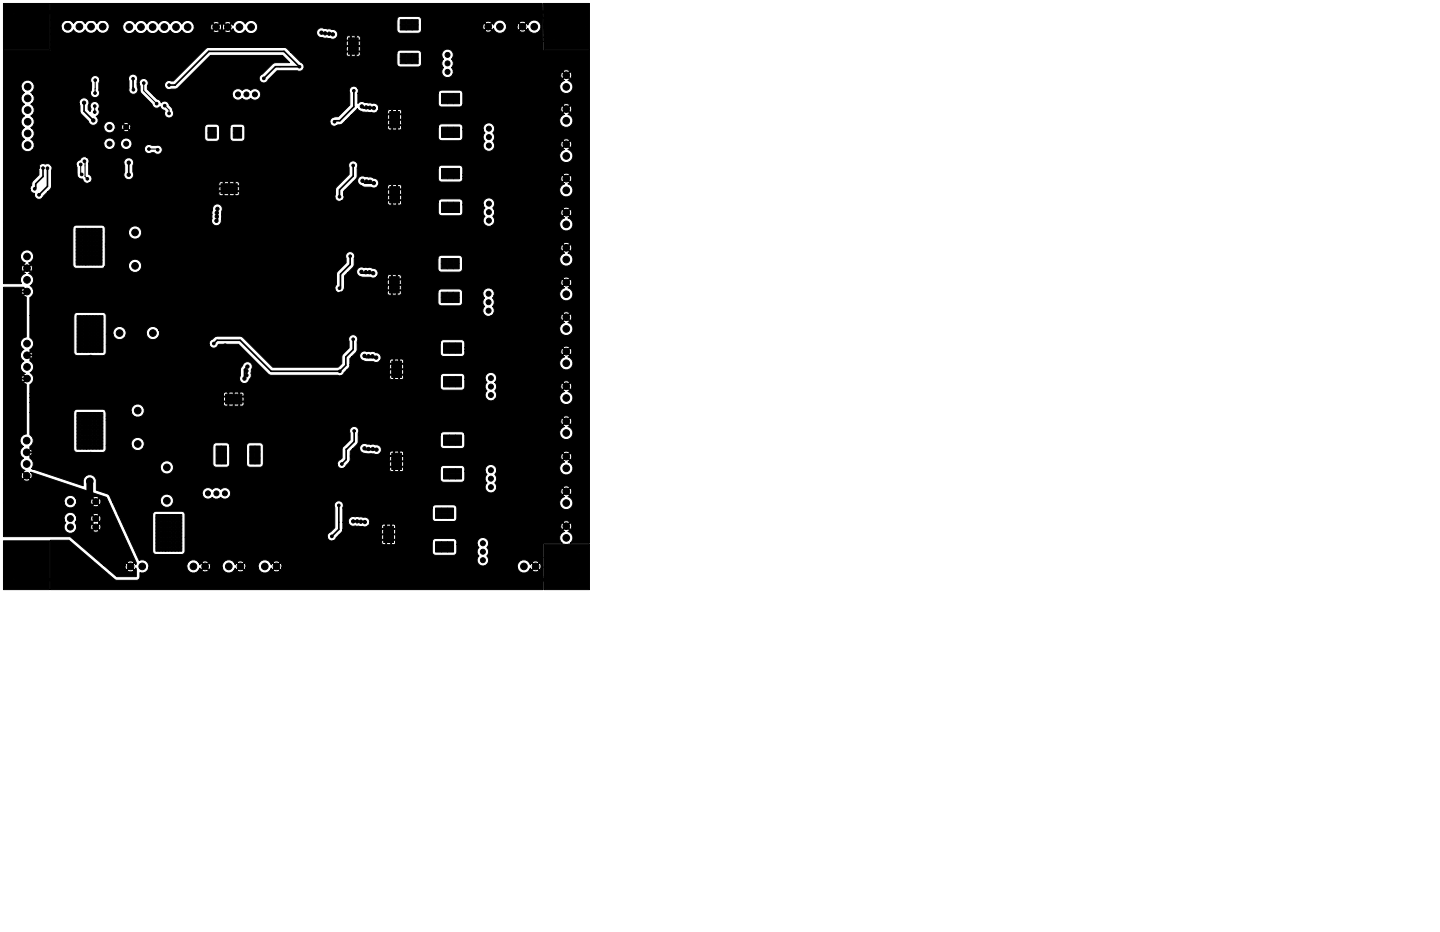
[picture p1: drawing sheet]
<svg xmlns="http://www.w3.org/2000/svg" width="432mm" height="279mm" viewBox="0 0 432 279" stroke-linecap="round" stroke-linejoin="round" font-family="sans-serif">
<g fill="#000" stroke="#000" stroke-width=".3">
<path d="M1 1h13.9v13.9h-13.9v-2.5h5.7a1.33 1.33 0 0 0 1.9 .9 1.33 1.33 0 0 0 .3-2.1h.7a1.34 1.34 0 0 0 2.1 .8 1.34 1.34 0 0 0 0-2.2 1.34 1.34 0 0 0-2.1 .9v.5h-.7a1.32 1.32 0 0 0-1.5-.3 1.32 1.32 0 0 0-.7 1.5h-5.7v-1.2h2.8a1.34 1.34 0 0 0 2 .8 1.34 1.34 0 0 0 0-2.2 1.34 1.34 0 0 0-2 .9v.5h-2.8v-2.9h1.6a1.34 1.34 0 0 0 1.3 1 1.34 1.34 0 0 0 1.3-1h5.6a1.34 1.34 0 0 0 2.1 .8 1.34 1.34 0 0 0 0-2.2 1.34 1.34 0 0 0-2.1 .8v.6h-5.6a1.34 1.34 0 0 0-1.3-1.6 1.34 1.34 0 0 0-1.3 1.6h-1.6v-3h2.8a1.34 1.34 0 0 0 1.3 1.1 1.34 1.34 0 0 0 1.3-1.1h3.2a1.34 1.34 0 0 0 2.1 .9 1.34 1.34 0 0 0 0-2.2 1.34 1.34 0 0 0-2.1 .8v.5h-3.2v-.5l-.4-.7h.7a1.34 1.34 0 0 0 2 .9 1.34 1.34 0 0 0 0-2.2 1.34 1.34 0 0 0-2 .8v.5h-.7a1.32 1.32 0 0 0-1.6-.2 1.32 1.32 0 0 0-.6 1.4h-2.8zM104.5 13h1.4v1.6h-1.4zM104.5 11.4h1.4v1.6h-1.4zM104.5 14.6h1.4v1.6h-1.4zM105.9 13h1.5v1.6h-1.5zM105.9 11.4h1.5v1.6h-1.5zM105.9 14.6h1.5v1.6h-1.5zM120 5.9h1.8v1.5h-1.8zM120 7.4h1.8v1.6h-1.8zM120 16h1.8v1.5h-1.8zM120 17.5h1.8v1.6h-1.8zM121.8 5.9h1.8v1.5h-1.8z"/>
<path d="M121.8 7.4h1.8v1.6h-1.8zM121.8 16h1.8v1.5h-1.8zM121.8 17.5h1.8v1.6h-1.8zM123.6 5.9h1.8v1.5h-1.8zM123.6 7.4h1.8v1.6h-1.8zM123.6 16h1.8v1.5h-1.8zM123.6 17.5h1.8v1.6h-1.8zM15.1 1h147.5l.3 14.1h13.9v147.8h-5.8l.5-.5a1.99 1.99 0 0 0-1.2-3.1l.5-.4-1-1-1 1 .5 .4a1.98 1.98 0 0 0-1.5 1.6 1.98 1.98 0 0 0 .8 2l-5.7 .1v13.8h-147.8v-14.8h5.5l14 11.9 6.4 .1a.97 .97 0 0 0 1-1v-1.4l.3 .2a2 2 0 0 0 2.3-1.6h11.4l.3 .7a2 2 0 0 0 3.3 .1h.9l.1 .2a1.26 1.26 0 0 0 1.9-.2l-1-1-1 1h-.9l.3-.7 .4 .5 1-1h.4l1 1 .2-.1 .2-.5h3.5l.3 .7a2 2 0 0 0 3.3 .1h.9l.1 .2a1.26 1.26 0 0 0 1.9-.2l-1-1-1 1h-.9l.3-.7 .4 .5 1-1h.4l1 1 .2-.1 .2-.5h3.7l.3 .7a2 2 0 0 0 3.3 .1h.9l.1 .2a1.26 1.26 0 0 0 1.9-.2l-1-1-1 1h-.9l.3-.7 .4 .5 1-1h.4l1 1 .2-.1 .2-.5h70.6l.3 .7a2 2 0 0 0 3.3 .1h.9l.1 .2a1.26 1.26 0 0 0 1.9-.2l-1-1-1 1h-.9l.3-.7 .4 .5 1-1h.4l1 1a1.17 1.17 0 0 0 0-2l-1 1h-.4l-1-1-.4 .5-.3-.7h.9l1 1 1-1a1.17 1.17 0 0 0-2 0h-.9l-.5-.5a2.01 2.01 0 0 0-2.2 0 2.01 2.01 0 0 0-.9 2.1h-70.6l-.2-1.3-.2-.1-1 1h-.4l-1-1-.4 .5-.3-.7h.9l1 1 1-1-.1-.2a1.26 1.26 0 0 0-1.9 .2h-.9l-.5-.5a2.01 2.01 0 0 0-2.2 0 2.01 2.01 0 0 0-.9 2.1h-3.7l-.2-1.3-.2-.1-1 1h-.4l-1-1-.4 .5-.3-.7h.9l1 1 1-1-.1-.2a1.26 1.26 0 0 0-1.9 .2h-.9l-.5-.5a2.01 2.01 0 0 0-2.2 0 2.01 2.01 0 0 0-.9 2.1h-3.5v-.8l-.4-.6-1 1h-.4l-1-1-.4 .5-.3-.7h.9l1 1 1-1-.1-.2a1.26 1.26 0 0 0-1.9 .2h-.9l-.5-.5a2.01 2.01 0 0 0-2.2 0 2.01 2.01 0 0 0-.9 2.1h-11.4v-.8a1.97 1.97 0 0 0-2.8-1.4l-6.3-13.8h10.3v11.1l.2 .6 .7 .3h7.8a.99 .99 0 0 0 1-.9v-4.2h42.6a1.37 1.37 0 0 0 1.8 1h14.5l.1 .9 .4 .3 .8-.2v-1h.2l.2 1.2h.9l.1-1.3h.3l.2 1.3 .8-.1 .2-.8h11v3.1a.99 .99 0 0 0 1 1l5.8-.1 .3-.2 .3-.7v-2.3h6.1l.5 .9-.3 .3a1.68 1.68 0 0 0 .3 2.3 1.73 1.73 0 0 0 0 2.5 1.73 1.73 0 0 0 2.4 0 1.73 1.73 0 0 0 0-2.5 1.65 1.65 0 0 0 0-2.6 1.74 1.74 0 0 0-.7-2.9 1.74 1.74 0 0 0-2.2 2h-6.1v-.8a.99 .99 0 0 0-1-1h-5.4l-.7 .3-.3 .7h-11l-.1-.4-18.6 .1 .4-.1 1.2-1.5h12.9l.2 1.2h1.1v-1.2h.2v1.2h1.2v-1.4h.3v1.4l1.2-.2-.1-1.2-17 .2 1-.9 .3-.7h11.6l.2 1.2h1.1v-1.2h.2v1.2h1.2v-1.4h.3v1.4l1.2-.2-.1-1.2-15.7 .2v-2.3h1.6a1.46 1.46 0 0 0 2.1 1l2.2 .2a1.38 1.38 0 0 0 1.6-.2h4.1l.2 .8h1.1v-.8h.2v.8h1.2v-1.1h.3v1.1h1.1l.1-.9h49.6l.2 1.1 .2 .1 1-.9h.4l1 .9a1.17 1.17 0 0 0 0-1.9l-1 1h-.4l-1-1-.2 .1-.2 .6h-49.6l-.5-.4-.7 .2-1.3-.2-.2 .5h-.2l-.2-.5h-.6l-.5 .5h-4.1l.6-1h57.9l1 1 1-1-.1-.3a1.26 1.26 0 0 0-1.9 .3h-57.9v-.4a1.46 1.46 0 0 0-2-1.1l-1.5-.3-.9 .2a1.47 1.47 0 0 0-1.5 .1 1.47 1.47 0 0 0-.6 1.5h-1.6v-4.3h26.8v3.1a.99 .99 0 0 0 1 1l5.8-.1 .3-.2 .3-.7v-3.1a.99 .99 0 0 0-1-1h-5.4l-.7 .3-.3 .7h-26.8l.2-1.1h64.8l.3 .7a2 2 0 0 0 3.3 .1 2 2 0 0 0-1.1-3.1l.5-.4-1-1-1 1 .5 .4a1.98 1.98 0 0 0-1.5 2.3h-64.8l-.2-.5a1.38 1.38 0 0 0-1.9-.4 1.38 1.38 0 0 0-.5 1.8v6.1l-1.3 1.3a1.35 1.35 0 0 0-1 1.6h-42.6v-6.9a.99 .99 0 0 0-1-.9h-7.8l-.6 .2-.3 .7h-10.3l-1.8-3.7h14.4a1.99 1.99 0 0 0 3.2 1.1 1.99 1.99 0 0 0-.6-3.4h9.9l.3 .7a1.71 1.71 0 0 0 2.7 .2 1.65 1.65 0 0 0 2.6 0 1.73 1.73 0 0 0 2.5 0 1.73 1.73 0 0 0 0-2.4 1.73 1.73 0 0 0-2.5 0 1.65 1.65 0 0 0-2.6 0 1.73 1.73 0 0 0-2-.4 1.73 1.73 0 0 0-1 1.9l-10.2-.1a2.01 2.01 0 0 0-2.3 2.4h-14.4l-1.1-2.2-3.7-1.4v-2.6a1.99 1.99 0 0 0-2.2-2 1.99 1.99 0 0 0-1.7 2.4v.9l-15.4-5.1h38.5l.3 .7a2.01 2.01 0 0 0 3.3 0 2.01 2.01 0 0 0-1.3-3.1 2.01 2.01 0 0 0-2.3 2.4h-38.7a1.93 1.93 0 0 0-.4-3.1v-1l.4 .1a1.26 1.26 0 0 0-.2-1.9l-.2 .2 .1-1a1.98 1.98 0 0 0-.1-3.4v-6.7h13.1v11l.3 .6 .7 .3h7.7a.99 .99 0 0 0 1-.9v-1.2h7.5a1.99 1.99 0 0 0 1.9 1.6 1.99 1.99 0 0 0 2-1.4h20.6v5.4a.99 .99 0 0 0 1 1h3.1l.9-.6 .1-5.8h5v5.4a.99 .99 0 0 0 1 1h3.1l.7-.3 .2-.4h22.2a1.38 1.38 0 0 0 2.2 .8h13.5l.1 .9 .4 .3 .8-.2v-1h.2l.2 1.2h.9l.1-1.3h.3l.2 1.3 .8-.1 .2-.8h11v3.1a.99 .99 0 0 0 1 1l5.8-.1 .5-.5 .1-.4v-2.3h6.1l.5 .9-.3 .3a1.68 1.68 0 0 0 .3 2.3 1.73 1.73 0 0 0 .1 2.6 1.73 1.73 0 0 0 2.5-.4h19.6l.2 1.2 .2 .1 1-1h.4l1 1 .2-.1a1.26 1.26 0 0 0-.2-1.9l-1 1h-.4l-1-1-.2 .1-.2 .6h-19.6l.3-.9h19.9l1 1 1-1a1.17 1.17 0 0 0-2 0h-19.9v-.4l-.5-.9a1.65 1.65 0 0 0 0-2.6l.5-.9v-.5h18.9a2 2 0 0 0 3.4 1.1 2 2 0 0 0-.9-3.4l.5-.4-1-1-1 1 .5 .4a1.98 1.98 0 0 0-1.5 2.3h-18.9v-.2a1.75 1.75 0 0 0-2-1.4 1.75 1.75 0 0 0-1.4 2.1h-6.1v-.8a.99 .99 0 0 0-1-1h-5.4l-.7 .3-.3 .7h-11l-.1-.4-17.6 .1 1.4-1.6h12.1l.2 1.2h1.1v-1.2h.2v1.2h1.2v-1.4h.3v1.4l1.2-.2-.1-1.2-16.2 .2 .3-.8v-.8h11.8l.2 1.2h1.1v-1.2h.2v1.2h1.2v-1.4h.3v1.4h1.1l.1-.2-.1-1.2-15.9 .2v-.4h63.2l.2 1.2 .2 .1 1-1h.4l1 1 .2-.1a1.26 1.26 0 0 0-.2-1.9l-1 1h-.4l-1-1-.2 .1-.2 .6h-63.2v-1.3l.6-.6h2.2l.3 .5a4.4 4.4 0 0 0 3.4 .9h.6a1.44 1.44 0 0 0 1.9-.4h2.8l.2 .8h1.1v-.8h.2v.8h1.2v-1.1h.3v1.1h1.1l.1-.8h47.8l1 1 1-1-.1-.2a1.26 1.26 0 0 0-1.9 .2h-47.8l-.5-.5-.7 .2-1.3-.2-.2 .5h-.2l-.2-.5-.8 .1-.3 .4-2.7-.1a1.49 1.49 0 0 0 0-1.6 1.49 1.49 0 0 0-1.5-.7l-.5-.2-2 .1a1.49 1.49 0 0 0-1.6 0 1.49 1.49 0 0 0-.7 1.5h-2.2l1.7-1.8 .1-2.5h24.6v3.1a.99 .99 0 0 0 1 1h5.4l.7-.3 .3-.7-.1-3.3h28.5a2 2 0 0 0 3.4 1.1 2 2 0 0 0-.9-3.4l.5-.4-1-1-1 1 .5 .4a1.98 1.98 0 0 0-1.5 2.3h-28.5l-.2-.5-.7-.3h-5.4a.99 .99 0 0 0-1 1h-24.6v-.6a1.38 1.38 0 0 0-1.2-2 1.38 1.38 0 0 0-1.2 2v2.1l-2.3 2.3-.1 3.1-1.3 1-.2 1.1h-22.2l.1-5.7a.99 .99 0 0 0-1-1l-3.5 .1-.3 .2-.3 .7h-5a.99 .99 0 0 0-1-1l-3.5 .1-.5 .5-.1 .4h-20.6a1.99 1.99 0 0 0-1.8-2.6 1.99 1.99 0 0 0-2.1 2.4h-7.5v-7.5h136.4l.2 1.2 .2 .1 1-1h.4l1 1 .2-.1a1.26 1.26 0 0 0-.2-1.9l-1 1h-.4l-1-1-.2 .1-.2 .6h-136.4v-.9h137l1 1 1-1a1.17 1.17 0 0 0-2 0h-137v-1.6h7.5a2.01 2.01 0 0 0 3.1 1.3 2.01 2.01 0 0 0 0-3.4 2.01 2.01 0 0 0-3.1 1.3v.8h-7.5a.95 .95 0 0 0-1-.8h-7.7l-.7 .3-.3 .7h-13.1v-3h58l.1 .8 .4 .2 .8-.1v-1.1h.3l.2 1.2 1.2-.1v-1.1h.2l.2 1.2 1.2-.1v-1.1h.3v1.1l.8 .1 .4-.2 .1-.8-.2-.2-64 .2v-1.5h58v.9l.5 .2 .8-.1v-1.2h.3v1.2l.2 .1 1.2-.1v-1.2h.2v1.2h1.4v-1.2h.3v1.2h1.1l.2-1-.5-.2h-5.2l-.5 .2h-58v-1.2h58l.2 .8h1.1v-1.1h.3v1.1h1.4v-1.1h.2v1.1h1.4v-1.1h.3v1.1h1.1l.2-.8-.5-.5-.8 .2-4.4-.2-.5 .5h-58v-2.7a1.8 1.8 0 0 0 1.1-1.5h61.7l.3 .5a1.48 1.48 0 0 0 1.5 .7 1.48 1.48 0 0 0 1.2-1.3 1.42 1.42 0 0 0 .4-1.9l.2-.9a1.51 1.51 0 0 0-.5-2.3 1.51 1.51 0 0 0-2.2 1l-.5 .7-.4 3.5h-61.7a1.87 1.87 0 0 0-1.1-2 1.95 1.95 0 0 0 1.1-1.8 1.95 1.95 0 0 0-1.1-1.8v-1l.3 .3a1.17 1.17 0 0 0 0-2l-.3 .3v-1a1.94 1.94 0 0 0 1.1-1.8 1.94 1.94 0 0 0-1.1-1.8v-6.6h13.1v11l.3 .7 .7 .3h7.8a.99 .99 0 0 0 1-1v-2.3h30.8a1.47 1.47 0 0 0 1.5 1.1 1.47 1.47 0 0 0 1.4-1.2h5.9l8.9 9 .9 .3 35.5 .1 .1 .9 .4 .3 .8-.2v-1h.2l.2 1.2h.9l.1-1.3h.3l.2 1.3 .8-.1 .2-.8h11v3.1a.99 .99 0 0 0 1 1l5.8-.1 .5-.5 .1-.4v-2.3h6.1l.5 .9-.3 .3a1.68 1.68 0 0 0 .3 2.3 1.72 1.72 0 0 0-.1 2.4 1.72 1.72 0 0 0 2.5 .1h19.4l.3 .7a2 2 0 0 0 3.3 .1 2 2 0 0 0-1.1-3.1l.5-.4-1-1-1 1 .5 .4a1.98 1.98 0 0 0-1.5 2.3h-19.4l.3-.3a1.68 1.68 0 0 0-.3-2.2 1.63 1.63 0 0 0 .5-1.7h19.3l.2 1.2 .2 .1 1-1h.4l1 1 .2-.1a1.26 1.26 0 0 0-.2-1.9l-1 1h-.4l-1-1-.2 .1-.2 .6h-19.3l-.5-.9h20.4l1 1 1-1-.1-.2a1.26 1.26 0 0 0-1.9 .2h-20.4a1.74 1.74 0 0 0-.7-2.9 1.74 1.74 0 0 0-2.2 2h-6.1v-.8a.99 .99 0 0 0-1-1h-5.4l-.7 .3-.3 .7h-11l-.1-.4-18.6 .1 .4-.1 1.2-1.5h12.9l.2 1.2h1.1v-1.2h.2v1.2h1.2v-1.4h.3v1.4l1.2-.2-.1-1.2-17 .2 .9-1 .1-.6h11.9l.2 1.2h1.1v-1.2h.2v1.2h1.2v-1.4h.3v1.4l1.2-.2v-1.1h46.8l.3 .7a2 2 0 0 0 3.3 .1 2 2 0 0 0-1.1-3.1l.5-.4-1-1-1 1 .5 .4a1.98 1.98 0 0 0-1.5 2.3l-62.9 .1v-1.9l.5-.5h2.4l.7 .9 .8 .4 2.6 .1a1.45 1.45 0 0 0 2-.3h2.9l.2 .8h1.1v-.8h.2v.8h1.2v-1.1h.3v1.1l1.2-.1v-.9l-.5-.3-.7 .2-1.3-.2-.2 .5h-.2l-.2-.5-.8 .1-.3 .4-2.8-.1a1.47 1.47 0 0 0 .1-1.5 1.47 1.47 0 0 0-1.4-.8 1.34 1.34 0 0 0-1.6-.2l-1.5-.3a1.5 1.5 0 0 0-1.8 1.8h-2.4l1.6-1.7 .1-2.5h24.9v3.1a.99 .99 0 0 0 1 1l5.8-.1a1.34 1.34 0 0 0 .6-1.7h28.8l.2 1.2 .2 .1 1-1h.4l1 1 .2-.1a1.26 1.26 0 0 0-.2-1.9l-1 1h-.4l-1-1-.2 .1-.2 .6h-28.8v-.9h29.4l1 1 1-1a1.17 1.17 0 0 0-2 0h-29.4v-1.4a.99 .99 0 0 0-1-1h-5.4l-.7 .3-.3 .7h-24.9l.2-.8a1.39 1.39 0 0 0-1.6-1.7 1.39 1.39 0 0 0-1 2v2l-2.1 2.2-.1 2.5-1.2 1.1h-19.5l-9.3-9.2-7.4-.1-.5 .1-.9 .8a1.35 1.35 0 0 0-1 1.6h-30.8v-3.1h2l.3 .8a2 2 0 0 0 2 .8 2 2 0 0 0 1.6-1.6h6.1l.3 .8a1.99 1.99 0 0 0 2.6 .6 1.99 1.99 0 0 0 .8-2.6h120.2l.3 .7a2 2 0 0 0 3.3 .1 2 2 0 0 0-1.1-3.1l.5-.4-1-1-1 1 .5 .4a1.98 1.98 0 0 0-1.5 2.3h-120.2l-.1-.3a2.01 2.01 0 0 0-2.4-.7 2.01 2.01 0 0 0-1.2 2.2h-6.1v-.7a2.01 2.01 0 0 0-2.3-1.6 2.01 2.01 0 0 0-1.6 2.3h-2v-5.6a.99 .99 0 0 0-1-1h-7.8l-.7 .3-.3 .7h-13.1v-5.4l.2-.1a1.91 1.91 0 0 0 .7-2.4h90.5l.2 .5a1.37 1.37 0 0 0 2.2 .1h13.3l.1 .9 .4 .3 .8-.2v-1h.2l.2 1.2h.9l.1-1.3h.3l.2 1.3 .8-.1 .2-.8h11v3.1a.99 .99 0 0 0 1 1l5.8-.1 .3-.2 .3-.7v-2.3h6.1l.5 .9-.3 .3a1.68 1.68 0 0 0 .3 2.3 1.72 1.72 0 0 0-.3 2.1 1.72 1.72 0 0 0 1.9 .8h21.3l.2 1.2 .2 .1 1-1h.4l1 1 .2-.1a1.26 1.26 0 0 0-.2-1.9l-1 1h-.4l-1-1-.2 .1-.2 .6h-21.3l.6-.2 .5-.7h20.8l1 1 1-1a1.17 1.17 0 0 0-2 0h-20.8l.2-1.1-.5-.9 .3-.3a1.68 1.68 0 0 0-.3-2.3l.4-.7h19.7l.3 .7a2 2 0 0 0 3.3 .1 2 2 0 0 0-1.1-3.1l.5-.4-1-1-1 1 .5 .4a1.98 1.98 0 0 0-1.5 2.3h-19.7l.1-.2a1.75 1.75 0 0 0-1.7-2.1 1.75 1.75 0 0 0-1.7 2.1h-6.1v-.8a.99 .99 0 0 0-1-1h-5.4l-.7 .3-.3 .7h-11l-.1-.4-17.4 .1 .4-.7 .1-.9h12.8l.2 1.2h1.1v-1.2h.2v1.2h1.2v-1.4h.3v1.4l1.2-.2-.1-1.2-16.9 .2v-1.6h12.8l.2 1.2h1.1v-1.2h.2v1.2h1.2v-1.4h.3v1.4h1.1l.1-.9h47.9l.2 1.2 .2 .1 1-1h.4l1 1 .2-.1a1.26 1.26 0 0 0-.2-1.9l-1 1h-.4l-1-1-.2 .1-.2 .6h-47.9l-.1-.5-16.9 .2v-1.4l.9-.9h2.7l.7 .9 .5 .3 2.9 .1a1.45 1.45 0 0 0 2-.3h3.1l.2 .8h1.1v-.8h.2v.8h1.2v-1.1h.3v1.1l49.7-.1 1 1 1-1a1.17 1.17 0 0 0-2 0h-48.5v-.7l-.5-.5-.7 .2-1.3-.2-.2 .5h-.2l-.2-.5-.8 .1-.3 .4h-3.1a1.54 1.54 0 0 0 .2-1.7 1.54 1.54 0 0 0-1.6-.7l-.5-.3-1.9 .1a1.49 1.49 0 0 0-1.7 .1 1.49 1.49 0 0 0-.6 1.5h-2.7l1.9-2 .1-2.3h25.1v3.1a.99 .99 0 0 0 1 1l5.8-.1 .3-.2 .3-.7v-2.4h29.1l.3 .7a2 2 0 0 0 3.3 .1 2 2 0 0 0-1.1-3.1l.5-.4-1-1-1 1 .5 .4a1.98 1.98 0 0 0-1.5 2.3h-29.1v-.7a.99 .99 0 0 0-1-1h-5.4l-.7 .3-.3 .7h-25.1a1.39 1.39 0 0 0-1.1-2.1 1.39 1.39 0 0 0-1.3 2v1.4l-2.8 2.9-.1 3.7-.5 .7v.6h-90.5l-.9-1a1.97 1.97 0 0 0 1.1-2 1.97 1.97 0 0 0-1.5-1.7l.5-.4-1-1-1 1 .5 .4a1.98 1.98 0 0 0-1.1 3h-5.5v-4.9h5.5l.2 1.2 .2 .1 1-1h.4l1 1 .2-.1a1.26 1.26 0 0 0-.2-1.9l-1 1h-.4l-1-1-.2 .1-.2 .6h-5.5v-2.8h5.1l.3 .7 1.2 .8-.5 .4 1 1 1-1-.5-.4 .6-.2a2.01 2.01 0 0 0-.3-3.6 2.01 2.01 0 0 0-2.8 2.3h-5.1v-8.8h20.8v11a.99 .99 0 0 0 1 1h7.8l.7-.4h7.2l.3 .7a2.01 2.01 0 0 0 3.4 0 2.01 2.01 0 0 0-1.3-3.1 2.01 2.01 0 0 0-2.4 2.4h-7.2l.3-.6v-5.5h136.6l.2 1.2 .2 .1 1-1h.4l1 1 .2-.1a1.26 1.26 0 0 0-.2-1.9l-1 1h-.4l-1-1-.2 .1-.2 .6h-136.6v-.9h137.2l1 1 1-1a1.17 1.17 0 0 0-2 0h-137.2v-3h6.9l.3 .7a2.01 2.01 0 0 0 3.4 0 2.01 2.01 0 0 0-1.3-3.1 2.01 2.01 0 0 0-2.4 2.4h-6.9v-1.6a.99 .99 0 0 0-1-1h-7.8l-.7 .3-.3 .7h-20.8v-2h62.4a1.52 1.52 0 0 0 1.8 1.2 1.52 1.52 0 0 0 1.2-1.8v-2.5a1.49 1.49 0 0 0-.9-2.3 1.49 1.49 0 0 0-1.7 1.9l-.3 .5 .1 1.9-.2 1.1h-62.4v-9.6h8l.6 .9 .8 .2-.1 .1a1.38 1.38 0 0 0 .8 1.5 1.38 1.38 0 0 0 1.7-.3h87.6l.2 .5a1.33 1.33 0 0 0 1.6 .5h14l.1 .9 .4 .3 .8-.2v-1h.2l.2 1.2h.9l.1-1.3h.3l.2 1.3 .8-.1 .2-.8h11v3.1a.99 .99 0 0 0 1 1l5.8-.1 .5-.5 .1-.4v-2.3h6.1l.5 .9-.3 .3a1.68 1.68 0 0 0 .3 2.3 1.72 1.72 0 0 0-.2 2.3 1.72 1.72 0 0 0 2.3 .4h20.3l.3 .8a2 2 0 0 0 3.3 0 2 2 0 0 0-1.1-3.1l.5-.4-1-1-1 1 .5 .4a1.98 1.98 0 0 0-1.5 2.3h-20.2a1.71 1.71 0 0 0 .2-2.7l.5-1v-.4h19.9l.2 1.1 .2 .1 1-1h.4l1 1a1.17 1.17 0 0 0 0-1.9l-1 .9h-.4l-1-.9-.2 .1-.2 .6h-19.9l-.3-.9h20.8l1 1 1-1a1.17 1.17 0 0 0-2 0h-20.8l-.2-.3a1.74 1.74 0 0 0-.7-2.9 1.74 1.74 0 0 0-2.2 2h-6.1v-.8a.99 .99 0 0 0-1-1h-5.4l-.7 .3-.3 .7h-11l-.1-.4-18.1 .1a1.34 1.34 0 0 0 .9-1.6h13.1l.2 1.2h1.1v-1.2h.2v1.2h1.2v-1.4h.3v1.4h1.1l.1-.2-.1-1.2-17.2 .2-.1-.3v-1l.4-.3h12.8l.2 1.2h1.1v-1.2h.2v1.2h1.2v-1.4h.3v1.4h1.1l.1-.9h47.4l.3 .8a2 2 0 0 0 3.3 0 2 2 0 0 0-1.1-3.1l.5-.4-1-1-1 1 .5 .4a1.98 1.98 0 0 0-1.5 2.3h-47.4l-.1-.5-16.9 .2 2.5-2.6h1.3l.7 .9 1 .6 2.4 .1a1.46 1.46 0 0 0 1.9-.3h3l.2 .8h1.1v-.8h.2v.8h1.2v-1.1h.3v1.1l1.2-.1v-.9l-.5-.3-.7 .2-1.3-.2-.2 .5h-.2l-.2-.5-.8 .1-.3 .4-2.9-.1a1.47 1.47 0 0 0 .1-1.5 1.47 1.47 0 0 0-1.4-.8l-.7-.4-1.7-.1a1.56 1.56 0 0 0-1.7 0 1.56 1.56 0 0 0-.7 1.6h-1.3l1.1-1.2 .1-2.8h24.3v3.1l.6 .9 5.8 .1a1.04 1.04 0 0 0 1-1.3h29.4l.2 1.1 .2 .1 1-.9h.4l1 .9 .2-.1a1.26 1.26 0 0 0-.2-1.8l-1 1h-.4l-1-1-.2 .1-.2 .6h-29.4v-.9h30l1 1 1-1a1.17 1.17 0 0 0-2 0h-30v-1.9a.99 .99 0 0 0-1-1h-5.4l-.7 .3-.3 .7h-24.3a1.42 1.42 0 0 0-1-2.3 1.42 1.42 0 0 0-1.4 2v2.1l-4 4.1-.3 2.9h-87.6l1.4-1.7h51.4v.6l.3 .4 .9 .1 .1-1.3h.3v1.1l1.2 .2 .2-1.3h.2v1.1l1.2 .2 .2-1.3h.3l.1 1.3 .9-.1 .3-.4-.2-.8-57.4 .2 1.2-1.5h50.2l.2 1.1h1h.1v-1.2h.3v1.2h1.2h.2v-1.2h.2v1.2h1.2h.2v-1.2h.3v1.2l1.3-.2v-.9l-.5-.2h-5.2l-.5 .2h-50.2l.1-5a1.28 1.28 0 0 0-.2-1.5h7.5l.3 .5v1.9a1.59 1.59 0 0 0 1.7 1.8 1.37 1.37 0 0 0 1.7 1.2h39.1l.2 .7h1.1v-1.1h.3v1.1h1.4v-1.1h.2v1.1h1.4v-1.1h.3v1.1l1.3-.2-.1-.8-.4-.2-.8 .1-4.4-.1-.5 .5h-39.1a1.38 1.38 0 0 0 1.1-1.3 1.38 1.38 0 0 0-1-1.4v-3.2h10.5l.3 .5v2a1.49 1.49 0 0 0 1.2 2.3 1.49 1.49 0 0 0 1.2-2.4l.1-1.9a1.5 1.5 0 0 0-1-2.3 1.5 1.5 0 0 0-1.8 1.8h-10.5v-.3a1.3 1.3 0 0 0-.6-1.7h141.8l.3 .8a2 2 0 0 0 3.3 0 2 2 0 0 0-1.1-3.1l.5-.4-1-1-1 1 .5 .4a1.98 1.98 0 0 0-1.5 2.3h-141.8l-.4-.1a1.51 1.51 0 0 0-1.7 .9 1.39 1.39 0 0 0-1.1 1.7h-7.5l-.8-.5-.9 .1-.4-.2a1.37 1.37 0 0 0-1.4 .6 1.37 1.37 0 0 0-.1 1.4v1.4l-2.1 2.2-.6 2.3h-8v-30.5h5.3l.3 .7 .8 .6a1.95 1.95 0 0 0-1.1 1.8 1.95 1.95 0 0 0 1.1 1.7 1.95 1.95 0 0 0-1.1 1.8 1.95 1.95 0 0 0 1.1 1.7 1.95 1.95 0 0 0-1.1 1.8 1.95 1.95 0 0 0 1.1 1.7 1.95 1.95 0 0 0-1.1 1.8 1.95 1.95 0 0 0 1.1 1.7 1.98 1.98 0 0 0-.7 2.9 1.98 1.98 0 0 0 2.9 .4h33.7l.2 .5a1.37 1.37 0 0 0 2 .3h.7l.3 .3a1.39 1.39 0 0 0 2.2-1 1.39 1.39 0 0 0-1.8-1.5l-1.5-.1a1.39 1.39 0 0 0-1.5 0 1.39 1.39 0 0 0-.6 1.5h-33.7l.4-.4 .3-1.2h20.8l.3 .7a1.75 1.75 0 0 0 1.8 .7 1.75 1.75 0 0 0 1.4-1.4h1.5l.3 .7a1.75 1.75 0 0 0 2.9 0 1.75 1.75 0 0 0-1.1-2.7 1.75 1.75 0 0 0-2.1 2h-1.5v-.6a1.75 1.75 0 0 0-2.1-1.4 1.75 1.75 0 0 0-1.4 2h-20.8l-.3-1-.8-.6 .2-.1a1.98 1.98 0 0 0 .1-3.3h21.6l.3 .7a1.75 1.75 0 0 0 2.9 0h2.8v.2a1 1 0 0 0 1.5-.2l-.8-.8-.7 .8h-2.8l.3-1.2h1.8l.2 .9 .3 .1 .8-.8h.3l.8 .8 .3-.1 .1-.6h22.2v3.2l.2 .7 .7 .3h2.6a.99 .99 0 0 0 .9-1v-3.2h3.2v3.2l.2 .7 .8 .3h2.4a.99 .99 0 0 0 1-1v-3.2l-.2-.7-.8-.3h-2.4a.99 .99 0 0 0-1 1h-3.2l-.6-.9-2.9-.1a.99 .99 0 0 0-.9 1h-22.2l-.1-.8-.3-.1-.8 .8h-.3l-.8-.8-.3 .1-.2 .5h-1.8l-.3-.8h2.8l.7 .8 .8-.8-.4-.3h60.7l.2 .5a1.33 1.33 0 0 0 1.6 .5h15.5l.1 .9 .4 .3 .8-.2v-1h.2l.2 1.2h.9l.1-1.3h.3l.2 1.3 .8-.1 .2-.8h11v3.1a.99 .99 0 0 0 1 1l5.8-.1 .5-.5 .1-.4v-2.3h6.1l.5 .9-.3 .3a1.68 1.68 0 0 0 .3 2.3 1.73 1.73 0 0 0 .8 2.9 1.73 1.73 0 0 0 2-2.3h20l.2 1.1 .2 .1 1-.9h.4l1 .9 .2-.1a1.26 1.26 0 0 0-.2-1.8l-1 1h-.4l-1-1-.2 .1-.2 .6h-20l-.4-.6 .2-.3h20.8l1 1 1-1a1.17 1.17 0 0 0-2 0h-20.7a1.68 1.68 0 0 0-.3-2.3 1.74 1.74 0 0 0-.7-2.9 1.74 1.74 0 0 0-2.2 2h-6.1v-.8a.99 .99 0 0 0-1-1h-5.4l-.7 .3-.3 .7h-11l-.1-.4-19.6 .1 .6-.4a2.19 2.19 0 0 0 2.3-1.2h12.6l.2 1.2h1.1v-1.2h.2v1.2h1.2v-1.4h.3v1.4h1.1l.1-.8h47.4l.3 .7a2 2 0 0 0 3.3 .1 2 2 0 0 0-1.1-3.1l.5-.4-1-1-1 1 .5 .4a1.98 1.98 0 0 0-1.5 2.3h-47.4l-.1-.6-16.7 .2 1.7-1.6h10.9l.2 1.2h1.1v-1.2h.2v1.2h1.2v-1.4h.3v1.4l1.2-.2-.1-1.2-15 .2 1.9-2.1 .1 .2a6 6 0 0 0 4.1 1 1.42 1.42 0 0 0 1.8-.4h3l.2 .8h1.1v-.8h.2v.8h1.2v-1.1h.3v1.1h1.1l.1-.8-.5-.5-.7 .2-1.3-.2-.2 .5h-.2l-.2-.5-.8 .1-.3 .4h-3l.4-.9h54.6l.2 1.2 .2 .1 1-1h.4l1 1 .2-.1a1.26 1.26 0 0 0-.2-1.9l-1 1h-.4l-1-1-.2 .1-.2 .6h-54.6a1.43 1.43 0 0 0-2-1.4l-2.2-.2a1.43 1.43 0 0 0-2.1 .2v-3h24.1l.1 3.5 .2 .3 .7 .3h5.4l.9-.6h30.1l1 1 1-1a1.17 1.17 0 0 0-2 0h-30.1l.1-3.5a.99 .99 0 0 0-1-1h-5.4l-.7 .3-.3 .7h-24.1l.2-1.1-.2-.5h60.5l.3 .8a2 2 0 0 0 3.3 0 2 2 0 0 0-1.1-3.1l.5-.4-1-1-1 1 .5 .4a1.98 1.98 0 0 0-1.5 2.3h-60.5a1.38 1.38 0 0 0-1.9-.4 1.38 1.38 0 0 0-.5 1.8v3.7l-3.5 3.5a1.99 1.99 0 0 0-2.5 1.8l-60.8-.1-1 .2v.2h-2.8a1.75 1.75 0 0 0-2.1-.6 1.75 1.75 0 0 0-1.1 1.9h-21.6l-.3-.1 .2-.1a1.97 1.97 0 0 0-.2-3.4 1.95 1.95 0 0 0 1.1-1.8 1.95 1.95 0 0 0-1.1-1.7l.3-.2h14.2l.3 .6 .1 2.1 2.4 2.6a1.49 1.49 0 0 0 2.3 1 1.49 1.49 0 0 0 0-2.5 1.69 1.69 0 0 0 .8-2.3 1.41 1.41 0 0 0-.4-1.9 1.41 1.41 0 0 0-1.9 .2 1.41 1.41 0 0 0 0 1.9l-.3 .6-.6-.6 .1-1.2a1.5 1.5 0 0 0-1-2.3 1.5 1.5 0 0 0-1.8 1.8h-14.2l.5-.5a1.91 1.91 0 0 0-.2-2.4h17.3l.2 .5a1.45 1.45 0 0 0 2.1 .2 1.45 1.45 0 0 0 .2-2v-2l.3-1h8.6l.2 2.3a1.46 1.46 0 0 0 1.5 2.1 1.46 1.46 0 0 0 .9-2.4v-.7h.6l.3 .5 .1 1.9 3.5 3.7a1.36 1.36 0 0 0 1 1.1 1.36 1.36 0 0 0 1.4-.4 1.34 1.34 0 0 0 1.2 1.1l.3 .2-.2 .4a1.42 1.42 0 0 0 1.8 1.6 1.42 1.42 0 0 0 .7-2.3l-.1-.4-.9-1.2a1.37 1.37 0 0 0-1.1-1.1 1.37 1.37 0 0 0-1.4 .5 1.34 1.34 0 0 0-1.1-1.1l-1.1-1.1h23.5a1.72 1.72 0 0 0 1.3 1.4 1.72 1.72 0 0 0 1.7-.5 1.65 1.65 0 0 0 2.6 0 1.73 1.73 0 0 0 2.5 0 1.73 1.73 0 0 0 0-2.4 1.73 1.73 0 0 0-2.5 0 1.65 1.65 0 0 0-2.6 0 1.73 1.73 0 0 0-2-.4 1.73 1.73 0 0 0-1 1.9h-23.5l-1.9-1.9v-.9h5.1a1.37 1.37 0 0 0 2 .9h1.2l.9-.3 9.7-9.8h21.6l2.2 2.2-4.8 .1-3.8 3.4a1.39 1.39 0 0 0 0 2.3 1.39 1.39 0 0 0 2.1-.7l2.7-2.7h6.1a1.37 1.37 0 0 0 1.9-.7 1.37 1.37 0 0 0-.9-1.8l-3-3h16.6l.1 .9 .4 .3 .8-.2v-1h.2l.2 1.2h.9l.1-1.3h.3l.2 1.3 .8-.1 .2-.8h11v3.1l.6 .9 5.8 .1a.99 .99 0 0 0 1-1v-2.3h6.1l.5 .9a1.65 1.65 0 0 0 0 2.6 1.72 1.72 0 0 0 .2 2.6 1.72 1.72 0 0 0 2.5-.6h32.5v.6l.4 .6 1-.9h.4l1 .9 .2-.1a1.26 1.26 0 0 0-.2-1.8l-1 1h-.4l-1-1-.2 .1-.2 .6h-32.5l.2-.9h32.9l1 1 1-1-.1-.3a1.26 1.26 0 0 0-1.9 .3h-32.9l-.5-1.1a1.65 1.65 0 0 0 0-2.6 1.74 1.74 0 0 0-.7-2.9 1.74 1.74 0 0 0-2.2 2h-6.1v-.8a.99 .99 0 0 0-1-1h-5.4l-.7 .3-.3 .7h-11l-.1-.4-20.7 .1-1.1-1.2-.9-.3h-22.6l-.9 .3-9.7 9.8-1-.2a1.4 1.4 0 0 0-1.7 1.7l-5.1-.1a1.39 1.39 0 0 0-.8-2.2 1.39 1.39 0 0 0-1.7 1.7h-.6v-1a1.39 1.39 0 0 0-1-2 1.39 1.39 0 0 0-1.6 1.7l-8.6-.2a1.39 1.39 0 0 0-1.9-1 1.39 1.39 0 0 0-.5 2.2l-.1 2.2-.3 1.1h-17.3l-.6-.4 .2-.1a2.01 2.01 0 0 0-.3-3.6 2.01 2.01 0 0 0-2.8 2.3h-5.3v-11.3h14l.1-1h88.7l.2 1.2h1.1v-1.2h.2v1.2h1.2v-1.4h.3v1.4l1.2-.2-.1-1.2h-2.6v.2l-.2-.2-1.3 .2h-88.7v-1.6h88.7l.2 1.2h1.1v-1.2h.2v1.2h1.2v-1.4h.3v1.4l1.2-.2-.1-1.2h-2.6v.2l-.2-.2-1.3 .2h-88.7v-2.4h79.8l.3 .5a1.48 1.48 0 0 0 1.5 .7l2.3 .3a1.44 1.44 0 0 0 1.9-.4h2.9l.2 .8h1.1v-.8h.2v.8h1.2v-1.1h.3v1.1l1.2-.1v-.9l-.5-.3-.7 .2-1.3-.2-.2 .5h-.2l-.2-.5-.8 .1-.3 .4-2.8-.1a1.49 1.49 0 0 0 0-1.6 1.49 1.49 0 0 0-1.5-.7l-2.3-.3a1.49 1.49 0 0 0-1.7 .1 1.49 1.49 0 0 0-.6 1.5h-79.8v-1.7h3.2l.3 .7a1.97 1.97 0 0 0 3.4-.2 1.95 1.95 0 0 0 1.8 1.1 1.95 1.95 0 0 0 1.7-1.1 1.95 1.95 0 0 0 1.8 1.1 1.95 1.95 0 0 0 1.7-1.1 1.97 1.97 0 0 0 2 1.1 1.97 1.97 0 0 0 1.7-1.5h4.1l.3 .7a1.97 1.97 0 0 0 3.4-.2 1.95 1.95 0 0 0 1.8 1.1 1.95 1.95 0 0 0 1.7-1.1 1.95 1.95 0 0 0 1.8 1.1 1.95 1.95 0 0 0 1.7-1.1 1.95 1.95 0 0 0 1.8 1.1 1.95 1.95 0 0 0 1.7-1.1 1.95 1.95 0 0 0 1.8 1.1 1.95 1.95 0 0 0 1.7-1.1 1.96 1.96 0 0 0 3.4 .3h5.9l.1 .2a1.26 1.26 0 0 0 1.9-.2h1.5l.1 .2a1.26 1.26 0 0 0 1.9-.2l-1-1-1 1h-1.5l-1-1-1 1h-5.9l.3-.8v-.7h5v.7l.4 .6 1-1h.4l1 1 .2-.1 .2-1.2h.3v.7l.4 .6 1-1h.4l1 1 .4-.5a1.97 1.97 0 0 0 1.7 1.5 1.97 1.97 0 0 0 1.9-1.1 1.99 1.99 0 0 0 3.1 .6 1.99 1.99 0 0 0 0-3 1.99 1.99 0 0 0-3 .6 1.97 1.97 0 0 0-2-1.1 1.97 1.97 0 0 0-1.7 1.5l-.4-.5-1 1h-.4l-1-1-.2 .1-.2 .6h-.3l-.2-.6-.2-.1-1 1h-.4l-1-1-.2 .1-.2 .6h-5l-.3-.9h5.9l1 1 1-1h1.5l1 1 1-1a1.17 1.17 0 0 0-2 0h-1.5l-.1-.2a1.26 1.26 0 0 0-1.9 .2h-5.9l-.5-.5a1.96 1.96 0 0 0-2.9 .8 1.95 1.95 0 0 0-1.7-1.1 1.95 1.95 0 0 0-1.8 1.1 1.95 1.95 0 0 0-1.7-1.1 1.95 1.95 0 0 0-1.8 1.1 1.95 1.95 0 0 0-1.7-1.1 1.95 1.95 0 0 0-1.8 1.1 1.95 1.95 0 0 0-1.7-1.1 1.95 1.95 0 0 0-1.8 1.1 1.99 1.99 0 0 0-2.4-1 1.99 1.99 0 0 0-1.3 2.3l-4-.1a1.99 1.99 0 0 0-1.3-2.3 1.99 1.99 0 0 0-2.4 1 1.95 1.95 0 0 0-1.8-1.1 1.95 1.95 0 0 0-1.7 1.1 1.95 1.95 0 0 0-1.8-1.1 1.95 1.95 0 0 0-1.7 1.1 1.99 1.99 0 0 0-2.5-1 1.99 1.99 0 0 0-1.3 2.3h-3.2v-2.5h103.9v3.1a.98 .98 0 0 0 1 1h5.4l.7-.3 .3-.5h19a1.16 1.16 0 0 0 2 0l-1-1-1 1h-19v-1.5h18.4v.7l.4 .6 1-1h.4l1 1 .4-.5a1.98 1.98 0 0 0 1.5 1.5 1.98 1.98 0 0 0 2-.8h4.2l.1 .2a1.26 1.26 0 0 0 1.9-.2l-1-1-1 1h-4.2l.4-.8v-.7h3.2v.7l.4 .6 1-1h.4l1 1 .4-.5 .2 .6a2 2 0 0 0 3.2 .3 2 2 0 0 0-.5-3.1 2 2 0 0 0-2.9 1.2l-.4-.5-1 1h-.4l-1-1-.2 .1-.2 .6h-3.2l-.4-.9h4.2l1 1 1-1a1.17 1.17 0 0 0-2 0h-4.2l-.5-.5a1.99 1.99 0 0 0-3 1.2l-.4-.5-1 1h-.4l-1-1-.2 .1-.2 .6h-18.4v-.9h19l1 1 1-1a1.17 1.17 0 0 0-2 0h-19v-.9a.98 .98 0 0 0-1-1h-5.4l-.7 .3-.3 .7h-103.9zM162.8 1h14v13.9h-13.7v-2.5h5.6a1.33 1.33 0 0 0 1.9 .9 1.33 1.33 0 0 0 .3-2.1h.7a1.34 1.34 0 0 0 2.1 .8 1.34 1.34 0 0 0 0-2.2 1.34 1.34 0 0 0-2.1 .9v.5h-.7a1.32 1.32 0 0 0-1.5-.3 1.32 1.32 0 0 0-.7 1.5h-5.6v-1.2h2.7a1.34 1.34 0 0 0 2 .8 1.34 1.34 0 0 0 0-2.2 1.34 1.34 0 0 0-2 .9v.5h-2.7l-.1-2.9h1.6a1.34 1.34 0 0 0 1.3 1 1.34 1.34 0 0 0 1.3-1h5.6a1.34 1.34 0 0 0 2.1 .8 1.34 1.34 0 0 0 0-2.2 1.34 1.34 0 0 0-2.1 .8v.6h-5.6a1.34 1.34 0 0 0-1.3-1.6 1.34 1.34 0 0 0-1.3 1.6h-1.6l-.1-3h2.9a1.34 1.34 0 0 0 1.3 1.1 1.34 1.34 0 0 0 1.3-1.1h3.2a1.34 1.34 0 0 0 2.1 .9 1.34 1.34 0 0 0 0-2.2 1.34 1.34 0 0 0-2.1 .8v.5h-3.2v-.5l-.4-.7h.7a1.34 1.34 0 0 0 2 .9 1.34 1.34 0 0 0 0-2.2 1.34 1.34 0 0 0-2 .8v.5h-.7a1.32 1.32 0 0 0-1.6-.2 1.32 1.32 0 0 0-.6 1.4h-2.9zM62.3 38.2h1.3v1.6h-1.3zM63.6 38.2h1.3v1.6h-1.3zM70 38.2h1.2v1.6h-1.2z"/>
<path d="M71.2 38.2h1.2v1.6h-1.2zM116.9 35.1h1.4v1.6h-1.4zM116.9 33.5h1.4v1.6h-1.4zM116.9 36.7h1.4v1.6h-1.4zM118.3 35.1h1.5v1.6h-1.5zM118.3 33.5h1.5v1.6h-1.5zM118.3 36.7h1.5v1.6h-1.5zM132.4 28h1.8v1.6h-1.8zM132.4 29.6h1.8v1.5h-1.8zM132.4 38.1h1.8v1.5h-1.8zM134.2 28h1.8v1.6h-1.8zM134.2 29.6h1.8v1.5h-1.8z"/>
<path d="M134.2 38.1h1.8v1.5h-1.8zM136 28h1.8v1.6h-1.8zM136 29.6h1.8v1.5h-1.8zM136 38.1h1.8v1.5h-1.8zM62.3 39.8h1.3v1.6h-1.3zM63.6 39.8h1.3v1.6h-1.3zM66.3 56.6h1.6v1.4h-1.6zM66.3 55.1h1.6v1.5h-1.6zM67.9 56.6h1.6v1.4h-1.6zM67.9 55.1h1.6v1.5h-1.6zM70 39.8h1.2v1.6h-1.2zM69.5 56.6h1.6v1.4h-1.6z"/>
<path d="M69.5 55.1h1.6v1.5h-1.6zM71.2 39.8h1.2v1.6h-1.2zM116.9 57.6h1.4v1.6h-1.4zM116.9 56h1.4v1.6h-1.4zM118.3 57.6h1.5v1.6h-1.5zM118.3 56h1.5v1.6h-1.5zM132.4 39.6h1.8v1.6h-1.8zM132.4 50.5h1.8v1.5h-1.8zM132.4 52h1.8v1.6h-1.8zM134.2 39.6h1.8v1.6h-1.8zM134.2 50.5h1.8v1.5h-1.8zM134.2 52h1.8v1.6h-1.8z"/>
<path d="M136 39.6h1.8v1.6h-1.8zM136 50.5h1.8v1.5h-1.8zM136 52h1.8v1.6h-1.8zM22.8 73.5h1v1h-1zM22.8 72.5h1v1h-1zM22.8 74.5h1v1h-1zM22.8 71.5h1v1h-1zM22.8 70.5h1v1h-1zM22.8 68.5h1v1h-1zM22.8 69.5h1v1h-1zM22.8 75.5h1v1h-1zM22.8 78.5h1v1h-1z"/>
<path d="M22.8 77.5h1v1h-1zM22.8 76.5h1v1h-1zM23.8 72.5h1v1h-1zM23.8 73.5h1v1h-1zM23.8 71.5h1v1h-1zM23.8 74.5h1v1h-1zM23.8 77.5h1v1h-1zM23.8 78.5h1v1h-1zM23.8 69.5h1v1h-1zM23.8 70.5h1v1h-1zM23.8 68.5h1v1h-1zM23.8 76.5h1v1h-1z"/>
<path d="M23.8 75.5h1v1h-1zM24.8 68.5h1v1h-1zM24.8 69.5h1v1h-1zM24.8 70.5h1v1h-1zM24.8 71.5h1v1h-1zM24.8 72.5h1v1h-1zM24.8 73.5h1v1h-1zM24.8 77.5h1v1h-1zM24.8 78.5h1v1h-1zM24.8 74.5h1v1h-1zM24.8 76.5h1v1h-1zM24.8 75.5h1v1h-1z"/>
<path d="M25.6 68.5h1v1h-1zM25.6 69.5h1v1h-1zM25.6 71.5h1v1h-1zM25.6 73.5h1v1h-1zM25.6 70.5h1v1h-1zM25.6 72.5h1v1h-1zM25.6 78.5h1v1h-1zM25.6 77.5h1v1h-1zM25.6 75.5h1v1h-1zM25.6 76.5h1v1h-1zM25.6 74.5h1v1h-1zM26.6 78.5h1v1h-1z"/>
<path d="M26.6 77.5h1v1h-1zM26.6 76.5h1v1h-1zM26.6 73.5h1v1h-1zM26.6 72.5h1v1h-1zM26.6 74.5h1v1h-1zM26.6 75.5h1v1h-1zM26.6 71.5h1v1h-1zM26.6 70.5h1v1h-1zM26.6 68.5h1v1h-1zM26.6 69.5h1v1h-1zM27.6 77.5h1v1h-1zM27.6 78.5h1v1h-1z"/>
<path d="M27.6 76.5h1v1h-1zM27.6 72.5h1v1h-1zM27.6 73.5h1v1h-1zM27.6 75.5h1v1h-1zM27.6 74.5h1v1h-1zM27.6 70.5h1v1h-1zM27.6 71.5h1v1h-1zM27.6 69.5h1v1h-1zM27.6 68.5h1v1h-1zM28.6 69.5h1v1h-1zM28.6 68.5h1v1h-1zM28.6 70.5h1v1h-1z"/>
<path d="M28.6 71.5h1v1h-1zM28.6 75.5h1v1h-1zM28.6 74.5h1v1h-1zM28.6 72.5h1v1h-1zM28.6 73.5h1v1h-1zM28.6 76.5h1v1h-1zM28.6 77.5h1v1h-1zM28.6 78.5h1v1h-1zM29.6 68.5h1v1h-1zM29.6 69.5h1v1h-1zM29.6 71.5h1v1h-1zM29.6 70.5h1v1h-1z"/>
<path d="M29.6 74.5h1v1h-1zM29.6 75.5h1v1h-1zM29.6 73.5h1v1h-1zM29.6 72.5h1v1h-1zM29.6 76.5h1v1h-1zM29.6 78.5h1v1h-1zM29.6 77.5h1v1h-1zM116.9 59.2h1.4v1.6h-1.4zM118.3 59.2h1.5v1.6h-1.5zM132.3 77.5h1.8v1.5h-1.8zM132.4 60.6h1.8v1.5h-1.8zM132.4 62.1h1.8v1.6h-1.8z"/>
<path d="M134.1 77.5h1.8v1.5h-1.8zM134.2 60.6h1.8v1.5h-1.8zM134.2 62.1h1.8v1.6h-1.8zM135.9 77.5h1.8v1.5h-1.8zM136 60.6h1.8v1.5h-1.8zM136 62.1h1.8v1.6h-1.8zM1 86.1h6.2l.7 .9v.4l-1-1a1.17 1.17 0 0 0 0 2l1-1v.4l-.8 .8 .1 .2 .7 .2v12a1.97 1.97 0 0 0-1.8 1.6 1.97 1.97 0 0 0 1.1 2.1 1.95 1.95 0 0 0-1.1 1.8 1.95 1.95 0 0 0 1.1 1.7 1.97 1.97 0 0 0-1.1 2 1.97 1.97 0 0 0 1.5 1.7l-.5 .4 .8 .8v.4l-1-1a1.17 1.17 0 0 0 0 2l1-1v.4l-.8 .8 .1 .2 .7 .2v15a1.96 1.96 0 0 0-1.9 1.6 1.96 1.96 0 0 0 1.1 2.1 1.95 1.95 0 0 0-1.1 1.8 1.95 1.95 0 0 0 1.1 1.7 1.97 1.97 0 0 0-1.1 2 1.97 1.97 0 0 0 1.5 1.7l-.5 .4 2.2 2.2a1.17 1.17 0 0 0 0-2l22.7 7.5 9 19.6-.2 .6-.4-.5-1 1 1 1 .4-.5 .2 2.6h-5.9l-2.2-1.9h5.4a1.17 1.17 0 0 0 1.9 0l-.9-1-1 1h-5.4l-1.6-1.5h6.3v.7l.5 .6 1-1-1-1-.3 .1-.2 .6h-6.3l-1.1-.9h8.1l1 1 .9-1a1.17 1.17 0 0 0-1.9 0h-8.1l-9.1-7.7h-20v-5.1h18.2l.5 .9a1.89 1.89 0 0 0 .2 2.8 1.89 1.89 0 0 0 2.8-.4h5.1a1.07 1.07 0 0 0 1.8 0l-.9-.9-.9 .9h-5.1l.3-1.3h4.2v.6l.4 .5 .9-.9h.4l.9 .9a1.07 1.07 0 0 0 0-1.8l-.9 .9h-.4l-.9-.9-.2 .1-.2 .6h-4.2l-.5-1.1 .2-.2h5.1v.4l.9 .9 .9-.9v-.4l-.9-.9-.9 .9h-5.1l.3-1.3h4.2v.6l.4 .6 .9-.9h.4l.9 .9a1.07 1.07 0 0 0 0-1.8l-.9 .9h-.4l-.9-.9h-.2l-.2 .6h-4.2l-.3-.8h5.1l.9 .9 .9-.9a1.07 1.07 0 0 0-1.8 0h-5.1a1.9 1.9 0 0 0-2.3-.7 1.9 1.9 0 0 0-1.2 2.1h-18.2v-5.1h18.2a1.9 1.9 0 0 0 1.5 1.5 1.9 1.9 0 0 0 2-.7h5.1a1.07 1.07 0 0 0 1.8 0l-.9-.9-.9 .9h-5.1l.3-1.4h4.2v.6l.4 .6 .9-.9h.4l.9 .9a1.07 1.07 0 0 0 0-1.8l-.9 .9h-.4l-.9-.9-.2 .1-.2 .5h-4.2l-.3-.8h5.1l.9 .9 .9-.9a1.07 1.07 0 0 0-1.8 0h-5.1a1.9 1.9 0 0 0-2.3-.7 1.9 1.9 0 0 0-1.2 2.1h-18.2v-6.9h6a1.17 1.17 0 0 0 2 0l-1-1-1 1h-6v-1.5h5.4v.7l.4 .6 1-1-1-1-.2 .1-.2 .6h-5.4zM23.1 99.6h1v1h-1zM23.1 98.6h1v1h-1zM23.1 97.6h1v1h-1zM23.1 96.6h1v1h-1zM23.1 94.6h1v1h-1z"/>
<path d="M23.1 95.6h1v1h-1zM24.1 98.6h1v1h-1zM24.1 99.6h1v1h-1zM24.1 97.6h1v1h-1zM24.1 95.6h1v1h-1zM24.1 96.6h1v1h-1zM24.1 94.6h1v1h-1zM25.1 94.6h1v1h-1zM25.1 95.6h1v1h-1zM25.1 96.6h1v1h-1zM25.1 97.6h1v1h-1zM25.1 98.6h1v1h-1z"/>
<path d="M25.1 99.6h1v1h-1zM25.9 94.6h1v1h-1zM25.9 95.6h1v1h-1zM25.9 97.6h1v1h-1zM25.9 99.6h1v1h-1zM25.9 96.6h1v1h-1zM25.9 98.6h1v1h-1zM26.9 99.6h1v1h-1zM26.9 98.6h1v1h-1zM26.9 97.6h1v1h-1zM26.9 96.6h1v1h-1zM26.9 94.6h1v1h-1z"/>
<path d="M26.9 95.6h1v1h-1zM27.9 98.6h1v1h-1zM27.9 99.6h1v1h-1zM27.9 96.6h1v1h-1zM27.9 97.6h1v1h-1zM27.9 95.6h1v1h-1zM27.9 94.6h1v1h-1zM28.9 95.6h1v1h-1zM28.9 94.6h1v1h-1zM28.9 96.6h1v1h-1zM28.9 97.6h1v1h-1zM28.9 98.6h1v1h-1z"/>
<path d="M28.9 99.6h1v1h-1zM29.9 94.6h1v1h-1zM29.9 95.6h1v1h-1zM29.9 97.6h1v1h-1zM29.9 96.6h1v1h-1zM29.9 99.6h1v1h-1zM29.9 98.6h1v1h-1zM116.8 84.6h1.4v1.6h-1.4zM116.8 83h1.4v1.6h-1.4zM116.8 86.2h1.4v1.6h-1.4zM118.2 84.6h1.5v1.6h-1.5zM118.2 83h1.5v1.6h-1.5z"/>
<path d="M118.2 86.2h1.5v1.6h-1.5zM132.3 79h1.8v1.6h-1.8zM132.3 87.6h1.8v1.5h-1.8zM132.3 89.1h1.8v1.6h-1.8zM134.1 79h1.8v1.6h-1.8zM134.1 87.6h1.8v1.5h-1.8zM134.1 89.1h1.8v1.6h-1.8zM135.9 79h1.8v1.6h-1.8zM135.9 87.6h1.8v1.5h-1.8zM135.9 89.1h1.8v1.6h-1.8zM23.1 100.6h1v1h-1zM23.1 101.6h1v1h-1z"/>
<path d="M23.1 104.6h1v1h-1zM23.1 103.6h1v1h-1zM23.1 102.6h1v1h-1zM24.1 100.6h1v1h-1zM24.1 103.6h1v1h-1zM24.1 104.6h1v1h-1zM24.1 102.6h1v1h-1zM24.1 101.6h1v1h-1zM25.1 103.6h1v1h-1zM25.1 104.6h1v1h-1zM25.1 100.6h1v1h-1zM25.1 102.6h1v1h-1z"/>
<path d="M25.1 101.6h1v1h-1zM25.9 104.6h1v1h-1zM25.9 103.6h1v1h-1zM25.9 101.6h1v1h-1zM25.9 102.6h1v1h-1zM25.9 100.6h1v1h-1zM26.9 104.6h1v1h-1zM26.9 103.6h1v1h-1zM26.9 102.6h1v1h-1zM26.9 100.6h1v1h-1zM26.9 101.6h1v1h-1zM27.9 103.6h1v1h-1z"/>
<path d="M27.9 104.6h1v1h-1zM27.9 102.6h1v1h-1zM27.9 101.6h1v1h-1zM27.9 100.6h1v1h-1zM28.9 101.6h1v1h-1zM28.9 100.6h1v1h-1zM28.9 102.6h1v1h-1zM28.9 103.6h1v1h-1zM28.9 104.6h1v1h-1zM29.9 100.6h1v1h-1zM29.9 101.6h1v1h-1zM29.9 102.6h1v1h-1z"/>
<path d="M29.9 104.6h1v1h-1zM29.9 103.6h1v1h-1zM67.7 118.2h1.6v1.4h-1.6zM67.7 119.6h1.6v1.5h-1.6zM69.3 118.2h1.6v1.4h-1.6zM69.3 119.6h1.6v1.5h-1.6zM70.9 118.2h1.6v1.4h-1.6zM70.9 119.6h1.6v1.5h-1.6zM117.5 109.9h1.4v1.6h-1.4zM117.5 108.3h1.4v1.6h-1.4zM117.5 111.5h1.4v1.6h-1.4zM118.9 109.9h1.5v1.6h-1.5z"/>
<path d="M118.9 108.3h1.5v1.6h-1.5zM118.9 111.5h1.5v1.6h-1.5zM133 102.8h1.8v1.6h-1.8zM133 104.4h1.8v1.5h-1.8zM133 112.9h1.8v1.6h-1.8zM133 114.5h1.8v1.5h-1.8zM134.8 102.8h1.8v1.6h-1.8zM134.8 104.4h1.8v1.5h-1.8zM134.8 112.9h1.8v1.6h-1.8zM134.8 114.5h1.8v1.5h-1.8zM136.6 102.8h1.8v1.6h-1.8zM136.6 104.4h1.8v1.5h-1.8z"/>
<path d="M136.6 112.9h1.8v1.6h-1.8zM136.6 114.5h1.8v1.5h-1.8zM23.1 128.7h1v1h-1zM23.1 127.7h1v1h-1zM23.1 129.7h1v1h-1zM23.1 126.7h1v1h-1zM23.1 125.7h1v1h-1zM23.1 123.7h1v1h-1zM23.1 124.7h1v1h-1zM23.1 130.7h1v1h-1zM23.1 133.7h1v1h-1zM23.1 132.7h1v1h-1z"/>
<path d="M23.1 131.7h1v1h-1zM24.1 127.7h1v1h-1zM24.1 128.7h1v1h-1zM24.1 126.7h1v1h-1zM24.1 129.7h1v1h-1zM24.1 132.7h1v1h-1zM24.1 133.7h1v1h-1zM24.1 124.7h1v1h-1zM24.1 125.7h1v1h-1zM24.1 123.7h1v1h-1zM24.1 131.7h1v1h-1zM24.1 130.7h1v1h-1z"/>
<path d="M25.1 123.7h1v1h-1zM25.1 124.7h1v1h-1zM25.1 125.7h1v1h-1zM25.1 126.7h1v1h-1zM25.1 127.7h1v1h-1zM25.1 128.7h1v1h-1zM25.1 132.7h1v1h-1zM25.1 133.7h1v1h-1zM25.1 129.7h1v1h-1zM25.1 131.7h1v1h-1zM25.1 130.7h1v1h-1zM25.9 123.7h1v1h-1z"/>
<path d="M25.9 124.7h1v1h-1zM25.9 126.7h1v1h-1zM25.9 128.7h1v1h-1zM25.9 125.7h1v1h-1zM25.9 127.7h1v1h-1zM25.9 133.7h1v1h-1zM25.9 132.7h1v1h-1zM25.9 130.7h1v1h-1zM25.9 131.7h1v1h-1zM25.9 129.7h1v1h-1zM26.8 133.7h1v1h-1zM26.8 132.7h1v1h-1z"/>
<path d="M26.8 131.7h1v1h-1zM26.8 128.7h1v1h-1zM26.8 127.7h1v1h-1zM26.8 129.7h1v1h-1zM26.8 130.7h1v1h-1zM26.8 126.7h1v1h-1zM26.8 125.7h1v1h-1zM26.8 123.7h1v1h-1zM26.8 124.7h1v1h-1zM27.8 132.7h1v1h-1zM27.8 133.7h1v1h-1zM27.8 131.7h1v1h-1z"/>
<path d="M27.8 127.7h1v1h-1zM27.8 128.7h1v1h-1zM27.8 130.7h1v1h-1zM27.8 129.7h1v1h-1zM27.8 125.7h1v1h-1zM27.8 126.7h1v1h-1zM27.8 124.7h1v1h-1zM27.8 123.7h1v1h-1zM28.8 124.7h1v1h-1zM28.8 123.7h1v1h-1zM28.8 125.7h1v1h-1zM28.8 126.7h1v1h-1z"/>
<path d="M28.8 130.7h1v1h-1zM28.8 129.7h1v1h-1zM28.8 127.7h1v1h-1zM28.8 128.7h1v1h-1zM28.8 131.7h1v1h-1zM28.8 132.7h1v1h-1zM28.8 133.7h1v1h-1zM29.8 123.7h1v1h-1zM29.8 124.7h1v1h-1zM29.8 126.7h1v1h-1zM29.8 125.7h1v1h-1zM29.8 129.7h1v1h-1z"/>
<path d="M29.8 130.7h1v1h-1zM29.8 128.7h1v1h-1zM29.8 127.7h1v1h-1zM29.8 131.7h1v1h-1zM29.8 133.7h1v1h-1zM29.8 132.7h1v1h-1zM64.8 133.7h1.5v1.8h-1.5zM64.8 135.5h1.5v1.8h-1.5zM64.8 137.3h1.5v1.8h-1.5zM66.3 133.7h1.6v1.8h-1.6zM66.3 135.5h1.6v1.8h-1.6zM66.3 137.3h1.6v1.8h-1.6z"/>
<path d="M74.9 133.7h1.5v1.8h-1.5zM74.9 135.5h1.5v1.8h-1.5zM74.9 137.3h1.5v1.8h-1.5zM76.4 133.7h1.6v1.8h-1.6zM76.4 135.5h1.6v1.8h-1.6zM76.4 137.3h1.6v1.8h-1.6zM117.5 137.5h1.4v1.6h-1.4zM117.5 135.9h1.4v1.6h-1.4zM118.9 137.5h1.5v1.6h-1.5zM118.9 135.9h1.5v1.6h-1.5zM133 130.4h1.8v1.5h-1.8zM133 131.9h1.8v1.6h-1.8z"/>
<path d="M134.8 130.4h1.8v1.5h-1.8zM134.8 131.9h1.8v1.6h-1.8zM136.6 130.4h1.8v1.5h-1.8zM136.6 131.9h1.8v1.6h-1.8zM46.7 159.3h1v1h-1zM46.7 158.3h1v.9h-1zM46.7 157.2h1v1h-1zM46.7 156.2h1v1h-1zM46.7 154.2h1v1h-1zM46.7 155.2h1v1h-1zM47.7 158.3h1v.9h-1zM47.7 159.3h1v1h-1z"/>
<path d="M47.7 157.2h1v1h-1zM47.7 155.2h1v1h-1zM47.7 156.2h1v1h-1zM47.7 154.2h1v1h-1zM48.7 154.2h1v1h-1zM48.7 155.2h1v1h-1zM48.7 156.2h1v1h-1zM48.7 157.2h1v1h-1zM48.7 158.3h1v.9h-1zM48.7 159.3h1v1h-1zM49.5 154.2h1v1h-1zM49.5 155.2h1v1h-1z"/>
<path d="M49.5 157.2h1v1h-1zM49.5 159.3h1v1h-1zM49.5 156.2h1v1h-1zM49.5 158.3h1v.9h-1zM50.5 159.3h1v1h-1zM50.5 158.3h1v.9h-1zM50.5 157.2h1v1h-1zM50.5 156.2h1v1h-1zM50.5 154.2h1v1h-1zM50.5 155.2h1v1h-1zM51.5 158.3h1v.9h-1zM51.5 159.3h1v1h-1z"/>
<path d="M51.5 156.2h1v1h-1zM51.5 157.2h1v1h-1zM51.5 155.2h1v1h-1zM51.5 154.2h1v1h-1zM52.5 155.2h1v1h-1zM52.5 154.2h1v1h-1zM52.5 156.2h1v1h-1zM52.5 157.2h1v1h-1zM52.5 158.3h1v.9h-1zM52.5 159.3h1v1h-1zM53.5 154.2h1v1h-1zM53.5 155.2h1v1h-1z"/>
<path d="M53.5 157.2h1v1h-1zM53.5 156.2h1v1h-1zM53.5 159.3h1v1h-1zM53.5 158.3h1v.9h-1zM115.1 157.8h1.4v1.6h-1.4zM116.5 157.8h1.5v1.6h-1.5zM117.5 139.1h1.4v1.6h-1.4zM118.9 139.1h1.5v1.6h-1.5zM130.6 152.3h1.8v1.6h-1.8zM130.6 153.9h1.8v1.5h-1.8zM132.4 152.3h1.8v1.6h-1.8zM132.4 153.9h1.8v1.5h-1.8z"/>
<path d="M133 140.5h1.8v1.6h-1.8zM133 142.1h1.8v1.5h-1.8zM134.2 152.3h1.8v1.6h-1.8zM134.2 153.9h1.8v1.5h-1.8zM134.8 140.5h1.8v1.6h-1.8zM134.8 142.1h1.8v1.5h-1.8zM136.6 140.5h1.8v1.6h-1.8zM136.6 142.1h1.8v1.5h-1.8zM1 162.1h13.9v14.7h-13.9v-2.6h5.7a1.33 1.33 0 0 0 1.9 .9 1.33 1.33 0 0 0 .3-2.1h.7a1.34 1.34 0 0 0 2.1 .8 1.34 1.34 0 0 0 0-2.2 1.34 1.34 0 0 0-2.1 .9v.5h-.7a1.32 1.32 0 0 0-1.5-.3 1.32 1.32 0 0 0-.7 1.5h-5.7v-1.2h2.8a1.34 1.34 0 0 0 2 .8 1.34 1.34 0 0 0 0-2.2 1.34 1.34 0 0 0-2 .9v.5h-2.8v-2.9h1.6a1.34 1.34 0 0 0 1.3 1 1.34 1.34 0 0 0 1.3-1h5.6a1.34 1.34 0 0 0 2.1 .8 1.34 1.34 0 0 0 0-2.2 1.34 1.34 0 0 0-2.1 .8v.6h-5.6a1.34 1.34 0 0 0-1.3-1.6 1.34 1.34 0 0 0-1.3 1.6h-1.6v-3h2.8a1.34 1.34 0 0 0 1.3 1.1 1.34 1.34 0 0 0 1.3-1.1h3.2a1.34 1.34 0 0 0 2.1 .9 1.34 1.34 0 0 0 0-2.2 1.34 1.34 0 0 0-2.1 .8v.5h-3.2v-.5l-.4-.7h.7a1.34 1.34 0 0 0 2 .9 1.34 1.34 0 0 0 0-2.2 1.34 1.34 0 0 0-2 .8v.5h-.7a1.32 1.32 0 0 0-1.6-.2 1.32 1.32 0 0 0-.6 1.4h-2.8zM46.7 160.3h1v1h-1zM46.7 161.3h1v1h-1zM46.7 164.3h1v1h-1z"/>
<path d="M46.7 163.3h1v1h-1zM46.7 162.3h1v1h-1zM47.7 160.3h1v1h-1zM47.7 163.3h1v1h-1zM47.7 164.3h1v1h-1zM47.7 162.3h1v1h-1zM47.7 161.3h1v1h-1zM48.7 163.3h1v1h-1zM48.7 164.3h1v1h-1zM48.7 160.3h1v1h-1zM48.7 162.3h1v1h-1zM48.7 161.3h1v1h-1z"/>
<path d="M49.5 164.3h1v1h-1zM49.5 163.3h1v1h-1zM49.5 161.3h1v1h-1zM49.5 162.3h1v1h-1zM49.5 160.3h1v1h-1zM50.5 164.3h1v1h-1zM50.5 163.3h1v1h-1zM50.5 162.3h1v1h-1zM50.5 160.3h1v1h-1zM50.5 161.3h1v1h-1zM51.5 163.3h1v1h-1zM51.5 164.3h1v1h-1z"/>
<path d="M51.5 162.3h1v1h-1zM51.5 161.3h1v1h-1zM51.5 160.3h1v1h-1zM52.5 161.3h1v1h-1zM52.5 160.3h1v1h-1zM52.5 162.3h1v1h-1zM52.5 163.3h1v1h-1zM52.5 164.3h1v1h-1zM53.5 160.3h1v1h-1zM53.5 161.3h1v1h-1zM53.5 162.3h1v1h-1zM53.5 164.3h1v1h-1z"/>
<path d="M53.5 163.3h1v1h-1zM115.1 159.4h1.4v1.6h-1.4zM115.1 161h1.4v1.6h-1.4zM116.5 159.4h1.5v1.6h-1.5zM116.5 161h1.5v1.6h-1.5zM130.6 162.4h1.8v1.5h-1.8zM130.6 163.9h1.8v1.6h-1.8zM132.4 162.4h1.8v1.5h-1.8zM132.4 163.9h1.8v1.6h-1.8zM134.2 162.4h1.8v1.5h-1.8zM134.2 163.9h1.8v1.6h-1.8zM163.1 163.1h13.7v13.7h-13.7v-2.6h5.4a1.33 1.33 0 0 0 1.9 .9 1.33 1.33 0 0 0 .3-2.1h.7a1.34 1.34 0 0 0 2.1 .8 1.34 1.34 0 0 0 0-2.2 1.34 1.34 0 0 0-2.1 .9v.5h-.7a1.32 1.32 0 0 0-1.5-.3 1.32 1.32 0 0 0-.7 1.5h-5.4v-1.2h2.5a1.34 1.34 0 0 0 2 .8 1.34 1.34 0 0 0 0-2.2 1.34 1.34 0 0 0-2 .9v.5h-2.5v-2.9h1.3a1.34 1.34 0 0 0 1.3 1 1.34 1.34 0 0 0 1.3-1h5.6a1.34 1.34 0 0 0 2.1 .8 1.34 1.34 0 0 0 0-2.2 1.34 1.34 0 0 0-2.1 .8v.6h-5.6a1.34 1.34 0 0 0-1.3-1.6 1.34 1.34 0 0 0-1.3 1.6h-1.3v-3h2.5a1.34 1.34 0 0 0 1.3 1.1 1.34 1.34 0 0 0 1.3-1.1h3.2a1.34 1.34 0 0 0 2.1 .9 1.34 1.34 0 0 0 0-2.2 1.34 1.34 0 0 0-2.1 .8v.5h-3.2v-.5l-.4-.7h.7a1.34 1.34 0 0 0 2 .9 1.34 1.34 0 0 0 0-2.2 1.34 1.34 0 0 0-2 .8v.5h-.7a1.32 1.32 0 0 0-1.6-.2 1.32 1.32 0 0 0-.6 1.4h-2.5z"/>
<circle cx="3.9" cy="8" r=".35"/>
<circle cx="5.1" cy="5.1" r=".35"/>
<circle cx="5.1" cy="10.9" r=".35"/>
<circle cx="8" cy="3.9" r=".35"/>
<circle cx="8" cy="12.1" r=".35"/>
<circle cx="8" cy="8" r="5.5"/>
<circle cx="10.9" cy="5.1" r=".35"/>
<circle cx="10.9" cy="10.9" r=".35"/>
<circle cx="12.1" cy="8" r=".35"/>
<circle cx="20.3" cy="8" r="1"/>
<circle cx="21.5" cy="13.6" r=".5"/>
<circle cx="23.8" cy="8" r="1"/>
<circle cx="27.3" cy="8" r="1"/>
<circle cx="30.8" cy="8" r="1"/>
<circle cx="38.8" cy="8.1" r="1"/>
<circle cx="40.7" cy="13.7" r=".4"/>
<circle cx="42.3" cy="8.1" r="1"/>
<circle cx="43.5" cy="13.7" r=".4"/>
<circle cx="45.8" cy="8.1" r="1"/>
<circle cx="49.3" cy="8.1" r="1"/>
<circle cx="52.8" cy="8.1" r="1"/>
<circle cx="56.3" cy="8.1" r="1"/>
<circle cx="64.8" cy="8.1" r="1"/>
<circle cx="68.3" cy="8.1" r="1"/>
<circle cx="71.8" cy="8.1" r="1"/>
<circle cx="73.4" cy="18.3" r=".5"/>
<circle cx="75.3" cy="8.1" r="1"/>
<circle cx="89.8" cy="20" r=".4"/>
<circle cx="89.9" cy="16.4" r=".5"/>
<circle cx="92.3" cy="18.2" r=".5"/>
<circle cx="94.9" cy="16.4" r=".5"/>
<circle cx="96.4" cy="9.8" r=".5"/>
<circle cx="97.3" cy="19.9" r=".4"/>
<circle cx="97.5" cy="18.2" r=".5"/>
<circle cx="97.5" cy="10" r=".5"/>
<circle cx="98.7" cy="10.1" r=".5"/>
<circle cx="99.8" cy="10.3" r=".5"/>
<circle cx="100.1" cy="16.4" r=".5"/>
<circle cx="101" cy="7.4" r=".5"/>
<circle cx="103.5" cy="9" r=".5"/>
<circle cx="105.9" cy="7.4" r=".5"/>
<circle cx="111.7" cy="13.9" r=".4"/>
<circle cx="130.1" cy="7.9" r=".5"/>
<circle cx="132.1" cy="9.6" r=".5"/>
<circle cx="132.1" cy="5.8" r=".5"/>
<circle cx="134.2" cy="16.5" r=".75"/>
<circle cx="134.2" cy="19" r=".75"/>
<circle cx="134.6" cy="7.9" r=".5"/>
<circle cx="136.8" cy="9.6" r=".5"/>
<circle cx="136.8" cy="5.8" r=".5"/>
<circle cx="138.8" cy="7.9" r=".5"/>
<circle cx="139.6" cy="18.5" r=".5"/>
<circle cx="141.9" cy="15.8" r=".5"/>
<circle cx="144.2" cy="18.5" r=".5"/>
<circle cx="146.4" cy="8" r="1"/>
<circle cx="149.9" cy="8" r="1"/>
<circle cx="156.7" cy="8" r="1"/>
<circle cx="160.2" cy="8" r="1"/>
<circle cx="165.9" cy="8" r=".35"/>
<circle cx="167.1" cy="5.1" r=".35"/>
<circle cx="167.1" cy="10.9" r=".35"/>
<circle cx="170" cy="12.1" r=".35"/>
<circle cx="170" cy="3.9" r=".35"/>
<circle cx="170" cy="8" r="5.5"/>
<circle cx="172.9" cy="5.1" r=".35"/>
<circle cx="172.9" cy="10.9" r=".35"/>
<circle cx="174.1" cy="8" r=".35"/>
<circle cx="8.3" cy="26" r="1"/>
<circle cx="8.3" cy="36.5" r="1"/>
<circle cx="8.3" cy="29.5" r="1"/>
<circle cx="8.3" cy="33" r="1"/>
<circle cx="8.3" cy="40" r="1"/>
<circle cx="14.7" cy="36.2" r=".5"/>
<circle cx="14.7" cy="38.9" r=".5"/>
<circle cx="25.2" cy="30.8" r=".5"/>
<circle cx="28" cy="36.1" r=".5"/>
<circle cx="28.4" cy="33.6" r=".4"/>
<circle cx="28.4" cy="31.8" r=".4"/>
<circle cx="28.5" cy="27.9" r=".4"/>
<circle cx="28.6" cy="24" r=".4"/>
<circle cx="32.8" cy="38.1" r=".75"/>
<circle cx="37.8" cy="38.1" r=".75"/>
<circle cx="39.9" cy="23.6" r=".4"/>
<circle cx="40" cy="26.9" r=".4"/>
<circle cx="43.1" cy="24.9" r=".4"/>
<circle cx="44.4" cy="34.2" r=".4"/>
<circle cx="46.4" cy="27.3" r=".4"/>
<circle cx="47" cy="31.1" r=".4"/>
<circle cx="47.3" cy="29.1" r=".4"/>
<circle cx="49.4" cy="31.7" r=".4"/>
<circle cx="50.7" cy="34" r=".4"/>
<circle cx="50.7" cy="25.5" r=".4"/>
<circle cx="60.7" cy="30.4" r=".5"/>
<circle cx="62.8" cy="32.4" r=".5"/>
<circle cx="62.8" cy="27.9" r=".5"/>
<circle cx="70.7" cy="20.6" r=".5"/>
<circle cx="71.4" cy="28.3" r=".75"/>
<circle cx="73.4" cy="22.9" r=".5"/>
<circle cx="73.9" cy="28.3" r=".75"/>
<circle cx="76.1" cy="20.6" r=".5"/>
<circle cx="76.4" cy="28.3" r=".75"/>
<circle cx="79.1" cy="23.5" r=".4"/>
<circle cx="100.3" cy="36.5" r=".4"/>
<circle cx="102.3" cy="38.5" r=".5"/>
<circle cx="106.1" cy="27.2" r=".4"/>
<circle cx="107.3" cy="38.5" r=".5"/>
<circle cx="108.5" cy="31.9" r=".5"/>
<circle cx="108.6" cy="21.8" r=".4"/>
<circle cx="109.8" cy="32.2" r=".5"/>
<circle cx="110.9" cy="32.3" r=".5"/>
<circle cx="112.1" cy="32.4" r=".5"/>
<circle cx="112.5" cy="38.5" r=".5"/>
<circle cx="113.4" cy="29.5" r=".5"/>
<circle cx="115.9" cy="31.1" r=".5"/>
<circle cx="118.3" cy="29.5" r=".5"/>
<circle cx="124.1" cy="36" r=".4"/>
<circle cx="134.2" cy="21.5" r=".75"/>
<circle cx="141.9" cy="21.2" r=".5"/>
<circle cx="142.5" cy="30" r=".5"/>
<circle cx="144.5" cy="31.7" r=".5"/>
<circle cx="144.5" cy="27.9" r=".5"/>
<circle cx="146.6" cy="38.6" r=".75"/>
<circle cx="147" cy="30" r=".5"/>
<circle cx="149.2" cy="31.7" r=".5"/>
<circle cx="149.2" cy="27.9" r=".5"/>
<circle cx="151.2" cy="30" r=".5"/>
<circle cx="154.3" cy="37.9" r=".5"/>
<circle cx="169.8" cy="36.2" r="1"/>
<circle cx="169.8" cy="32.7" r="1"/>
<circle cx="169.8" cy="26" r="1"/>
<circle cx="169.8" cy="22.5" r="1"/>
<circle cx="8.3" cy="43.5" r="1"/>
<circle cx="10.4" cy="56.6" r=".4"/>
<circle cx="11.4" cy="50.2" r=".5"/>
<circle cx="11.7" cy="58.4" r=".4"/>
<circle cx="12.9" cy="50.4" r=".4"/>
<circle cx="14.2" cy="50.4" r=".4"/>
<circle cx="14.7" cy="41.6" r=".5"/>
<circle cx="24.2" cy="49.3" r=".4"/>
<circle cx="24.5" cy="52.3" r=".4"/>
<circle cx="25.3" cy="48.3" r=".4"/>
<circle cx="26" cy="56.2" r=".4"/>
<circle cx="26.2" cy="53.6" r=".4"/>
<circle cx="29.1" cy="50.2" r=".4"/>
<circle cx="32.8" cy="43.1" r=".75"/>
<circle cx="37.8" cy="43.1" r=".75"/>
<circle cx="38.6" cy="52.4" r=".5"/>
<circle cx="38.6" cy="48.8" r=".5"/>
<circle cx="44.7" cy="44.7" r=".4"/>
<circle cx="45.5" cy="51" r=".5"/>
<circle cx="47.3" cy="44.9" r=".4"/>
<circle cx="48.8" cy="42.7" r=".5"/>
<circle cx="62.3" cy="56.6" r=".5"/>
<circle cx="63.9" cy="59" r=".5"/>
<circle cx="68.8" cy="50.8" r=".4"/>
<circle cx="76.7" cy="43.9" r=".4"/>
<circle cx="76.7" cy="53.9" r=".4"/>
<circle cx="101.8" cy="59" r=".4"/>
<circle cx="104.7" cy="40.3" r=".5"/>
<circle cx="105.9" cy="49.6" r=".4"/>
<circle cx="108.7" cy="54.2" r=".5"/>
<circle cx="109.7" cy="42" r=".4"/>
<circle cx="109.9" cy="54.4" r=".5"/>
<circle cx="109.9" cy="40.3" r=".5"/>
<circle cx="111" cy="54.5" r=".5"/>
<circle cx="112.1" cy="54.9" r=".5"/>
<circle cx="113.4" cy="52" r=".5"/>
<circle cx="115.9" cy="53.6" r=".5"/>
<circle cx="118.3" cy="52" r=".5"/>
<circle cx="121" cy="43.9" r=".4"/>
<circle cx="124.1" cy="58.5" r=".4"/>
<circle cx="142.5" cy="52.5" r=".5"/>
<circle cx="144.5" cy="54.2" r=".5"/>
<circle cx="144.5" cy="50.4" r=".5"/>
<circle cx="146.6" cy="43.6" r=".75"/>
<circle cx="146.6" cy="41.1" r=".75"/>
<circle cx="147" cy="52.5" r=".5"/>
<circle cx="149.2" cy="50.4" r=".5"/>
<circle cx="149.2" cy="54.2" r=".5"/>
<circle cx="151.2" cy="52.5" r=".5"/>
<circle cx="152" cy="40.6" r=".5"/>
<circle cx="154.3" cy="43.3" r=".5"/>
<circle cx="156.6" cy="40.6" r=".5"/>
<circle cx="169.8" cy="46.7" r="1"/>
<circle cx="169.8" cy="53.5" r="1"/>
<circle cx="169.8" cy="43.2" r="1"/>
<circle cx="169.8" cy="57" r="1"/>
<circle cx="1.9" cy="65.4" r=".5"/>
<circle cx="8.1" cy="76.9" r="1"/>
<circle cx="29" cy="65.5" r=".5"/>
<circle cx="40.5" cy="79.7" r="1"/>
<circle cx="40.5" cy="69.7" r="1"/>
<circle cx="50.2" cy="76.2" r=".5"/>
<circle cx="52.2" cy="73.5" r=".5"/>
<circle cx="54.2" cy="76.2" r=".5"/>
<circle cx="62.3" cy="61.5" r=".5"/>
<circle cx="64.9" cy="66.2" r=".5"/>
<circle cx="65" cy="64.9" r=".5"/>
<circle cx="65" cy="63.8" r=".5"/>
<circle cx="65.2" cy="62.6" r=".5"/>
<circle cx="71.3" cy="62.4" r=".5"/>
<circle cx="71.3" cy="67.6" r=".5"/>
<circle cx="73.1" cy="65" r=".5"/>
<circle cx="74.8" cy="65.2" r=".4"/>
<circle cx="102.3" cy="61" r=".5"/>
<circle cx="104.7" cy="62.8" r=".5"/>
<circle cx="105" cy="76.8" r=".4"/>
<circle cx="107.3" cy="61" r=".5"/>
<circle cx="109.7" cy="64.5" r=".4"/>
<circle cx="109.9" cy="62.8" r=".5"/>
<circle cx="112.5" cy="61" r=".5"/>
<circle cx="113.3" cy="79" r=".5"/>
<circle cx="118.2" cy="79" r=".5"/>
<circle cx="121" cy="66.4" r=".4"/>
<circle cx="142.4" cy="79.5" r=".5"/>
<circle cx="144.4" cy="77.4" r=".5"/>
<circle cx="146.6" cy="61.1" r=".75"/>
<circle cx="146.6" cy="66.1" r=".75"/>
<circle cx="146.6" cy="63.6" r=".75"/>
<circle cx="146.9" cy="79.5" r=".5"/>
<circle cx="149.1" cy="77.4" r=".5"/>
<circle cx="151.1" cy="79.5" r=".5"/>
<circle cx="152" cy="63.1" r=".5"/>
<circle cx="154.3" cy="65.8" r=".5"/>
<circle cx="154.3" cy="60.4" r=".5"/>
<circle cx="156.6" cy="63.1" r=".5"/>
<circle cx="169.8" cy="67.2" r="1"/>
<circle cx="169.8" cy="74.3" r="1"/>
<circle cx="169.8" cy="77.8" r="1"/>
<circle cx="169.8" cy="63.7" r="1"/>
<circle cx="8.1" cy="83.9" r="1"/>
<circle cx="8.1" cy="87.4" r="1"/>
<circle cx="8.1" cy="80.4" r="1"/>
<circle cx="27.4" cy="85" r=".5"/>
<circle cx="27.4" cy="81" r=".5"/>
<circle cx="29.4" cy="92" r=".5"/>
<circle cx="30.1" cy="83" r=".5"/>
<circle cx="35.9" cy="99.8" r="1"/>
<circle cx="45.8" cy="99.8" r="1"/>
<circle cx="101.8" cy="86.4" r=".4"/>
<circle cx="102.2" cy="88" r=".5"/>
<circle cx="104.6" cy="89.8" r=".5"/>
<circle cx="107.2" cy="88" r=".5"/>
<circle cx="108.4" cy="81.5" r=".5"/>
<circle cx="109.6" cy="91.5" r=".4"/>
<circle cx="109.7" cy="81.6" r=".5"/>
<circle cx="109.8" cy="89.8" r=".5"/>
<circle cx="110.8" cy="81.6" r=".5"/>
<circle cx="111.9" cy="81.9" r=".5"/>
<circle cx="112.4" cy="88" r=".5"/>
<circle cx="115.8" cy="80.6" r=".5"/>
<circle cx="120.9" cy="93.4" r=".4"/>
<circle cx="124" cy="85.5" r=".4"/>
<circle cx="144.4" cy="81.2" r=".5"/>
<circle cx="146.5" cy="93.1" r=".75"/>
<circle cx="146.5" cy="88.1" r=".75"/>
<circle cx="146.5" cy="90.6" r=".75"/>
<circle cx="149.1" cy="81.2" r=".5"/>
<circle cx="151.9" cy="90.1" r=".5"/>
<circle cx="154.2" cy="87.4" r=".5"/>
<circle cx="154.2" cy="92.8" r=".5"/>
<circle cx="156.5" cy="90.1" r=".5"/>
<circle cx="169.8" cy="98.6" r="1"/>
<circle cx="169.8" cy="88.2" r="1"/>
<circle cx="169.8" cy="84.7" r="1"/>
<circle cx="169.8" cy="95.1" r="1"/>
<circle cx="8.1" cy="103" r="1"/>
<circle cx="8.1" cy="110" r="1"/>
<circle cx="8.1" cy="106.5" r="1"/>
<circle cx="8.1" cy="113.5" r="1"/>
<circle cx="13.3" cy="115" r=".5"/>
<circle cx="27.2" cy="107" r=".5"/>
<circle cx="27.2" cy="111" r=".5"/>
<circle cx="29.9" cy="109" r=".5"/>
<circle cx="64" cy="111" r=".4"/>
<circle cx="64.1" cy="103" r=".4"/>
<circle cx="65.7" cy="111.2" r=".5"/>
<circle cx="65.7" cy="106" r=".5"/>
<circle cx="67.5" cy="103.6" r=".5"/>
<circle cx="67.5" cy="108.6" r=".5"/>
<circle cx="67.5" cy="113.8" r=".5"/>
<circle cx="73.3" cy="113.5" r=".5"/>
<circle cx="73.9" cy="111.2" r=".5"/>
<circle cx="73.9" cy="112.5" r=".5"/>
<circle cx="74.2" cy="109.9" r=".5"/>
<circle cx="74.9" cy="117.2" r=".5"/>
<circle cx="76.5" cy="119.6" r=".5"/>
<circle cx="76.5" cy="114.7" r=".5"/>
<circle cx="101.9" cy="111.3" r=".4"/>
<circle cx="102.9" cy="113.3" r=".5"/>
<circle cx="105.3" cy="115.1" r=".5"/>
<circle cx="105.9" cy="101.7" r=".4"/>
<circle cx="107.9" cy="113.3" r=".5"/>
<circle cx="109.3" cy="106.7" r=".5"/>
<circle cx="110.3" cy="116.8" r=".4"/>
<circle cx="110.5" cy="115.1" r=".5"/>
<circle cx="110.5" cy="106.8" r=".5"/>
<circle cx="111.7" cy="106.8" r=".5"/>
<circle cx="112.8" cy="107.2" r=".5"/>
<circle cx="113.1" cy="113.3" r=".5"/>
<circle cx="114" cy="104.3" r=".5"/>
<circle cx="116.5" cy="105.9" r=".5"/>
<circle cx="118.9" cy="104.3" r=".5"/>
<circle cx="121.6" cy="118.7" r=".4"/>
<circle cx="124.7" cy="110.8" r=".4"/>
<circle cx="143.1" cy="104.8" r=".5"/>
<circle cx="145.1" cy="102.7" r=".5"/>
<circle cx="145.1" cy="106.5" r=".5"/>
<circle cx="147.2" cy="115.9" r=".75"/>
<circle cx="147.2" cy="118.4" r=".75"/>
<circle cx="147.2" cy="113.4" r=".75"/>
<circle cx="147.6" cy="104.8" r=".5"/>
<circle cx="149.8" cy="102.7" r=".5"/>
<circle cx="149.8" cy="106.5" r=".5"/>
<circle cx="151.8" cy="104.8" r=".5"/>
<circle cx="152.6" cy="115.4" r=".5"/>
<circle cx="154.9" cy="112.7" r=".5"/>
<circle cx="154.9" cy="118.1" r=".5"/>
<circle cx="157.2" cy="115.4" r=".5"/>
<circle cx="169.8" cy="119.3" r="1"/>
<circle cx="169.8" cy="105.4" r="1"/>
<circle cx="169.8" cy="115.8" r="1"/>
<circle cx="169.8" cy="108.9" r="1"/>
<circle cx="8" cy="139.1" r="1"/>
<circle cx="8" cy="132.1" r="1"/>
<circle cx="8" cy="135.6" r="1"/>
<circle cx="27.2" cy="136.1" r=".5"/>
<circle cx="29.4" cy="121.1" r=".5"/>
<circle cx="29.9" cy="138.1" r=".5"/>
<circle cx="41.3" cy="133.1" r="1"/>
<circle cx="41.3" cy="123.1" r="1"/>
<circle cx="62.1" cy="122.3" r=".4"/>
<circle cx="70" cy="125.4" r=".4"/>
<circle cx="102.5" cy="139.1" r=".4"/>
<circle cx="106.2" cy="129.2" r=".4"/>
<circle cx="109.3" cy="134.4" r=".5"/>
<circle cx="110.5" cy="134.6" r=".5"/>
<circle cx="111.8" cy="134.6" r=".5"/>
<circle cx="112.9" cy="134.8" r=".5"/>
<circle cx="114" cy="131.9" r=".5"/>
<circle cx="116.5" cy="133.5" r=".5"/>
<circle cx="118.9" cy="131.9" r=".5"/>
<circle cx="124.7" cy="138.4" r=".4"/>
<circle cx="143.1" cy="132.4" r=".5"/>
<circle cx="145.1" cy="130.3" r=".5"/>
<circle cx="145.1" cy="134.1" r=".5"/>
<circle cx="147.6" cy="132.4" r=".5"/>
<circle cx="149.8" cy="134.1" r=".5"/>
<circle cx="149.8" cy="130.3" r=".5"/>
<circle cx="151.8" cy="132.4" r=".5"/>
<circle cx="169.8" cy="126.3" r="1"/>
<circle cx="169.8" cy="129.8" r="1"/>
<circle cx="169.8" cy="136.9" r="1"/>
<circle cx="8" cy="142.6" r="1"/>
<circle cx="21.1" cy="150.4" r=".9"/>
<circle cx="21.1" cy="158" r=".9"/>
<circle cx="21.1" cy="155.5" r=".9"/>
<circle cx="26.9" cy="144.3" r="1"/>
<circle cx="27.2" cy="140.1" r=".5"/>
<circle cx="28.7" cy="150.4" r=".9"/>
<circle cx="28.7" cy="158" r=".9"/>
<circle cx="28.7" cy="155.5" r=".9"/>
<circle cx="41.4" cy="144.3" r="1"/>
<circle cx="50" cy="140.1" r="1"/>
<circle cx="50" cy="150.1" r="1"/>
<circle cx="62.4" cy="147.9" r=".75"/>
<circle cx="62.7" cy="155.6" r=".5"/>
<circle cx="64.9" cy="147.9" r=".75"/>
<circle cx="65.4" cy="157.9" r=".5"/>
<circle cx="65.4" cy="153.3" r=".5"/>
<circle cx="67.4" cy="147.9" r=".75"/>
<circle cx="68.1" cy="155.6" r=".5"/>
<circle cx="74.3" cy="145.8" r=".5"/>
<circle cx="74.3" cy="150.5" r=".5"/>
<circle cx="76" cy="148.3" r=".5"/>
<circle cx="76" cy="143.8" r=".5"/>
<circle cx="76" cy="152.5" r=".5"/>
<circle cx="78.1" cy="145.8" r=".5"/>
<circle cx="78.1" cy="150.5" r=".5"/>
<circle cx="101.6" cy="151.5" r=".4"/>
<circle cx="102.9" cy="140.9" r=".5"/>
<circle cx="105.3" cy="142.7" r=".5"/>
<circle cx="105.9" cy="156.3" r=".5"/>
<circle cx="107.1" cy="156.3" r=".5"/>
<circle cx="107.9" cy="140.9" r=".5"/>
<circle cx="108.2" cy="156.4" r=".5"/>
<circle cx="109.4" cy="156.5" r=".5"/>
<circle cx="110.3" cy="144.4" r=".4"/>
<circle cx="110.5" cy="142.7" r=".5"/>
<circle cx="111.6" cy="153.8" r=".5"/>
<circle cx="113.1" cy="140.9" r=".5"/>
<circle cx="114.1" cy="155.4" r=".5"/>
<circle cx="116.5" cy="153.8" r=".5"/>
<circle cx="121.6" cy="146.3" r=".4"/>
<circle cx="140.7" cy="154.3" r=".5"/>
<circle cx="142.7" cy="156.1" r=".5"/>
<circle cx="142.7" cy="152.2" r=".5"/>
<circle cx="145.2" cy="154.3" r=".5"/>
<circle cx="147.2" cy="146" r=".75"/>
<circle cx="147.2" cy="143.5" r=".75"/>
<circle cx="147.2" cy="141" r=".75"/>
<circle cx="147.4" cy="156.1" r=".5"/>
<circle cx="147.4" cy="152.2" r=".5"/>
<circle cx="149.4" cy="154.3" r=".5"/>
<circle cx="152.6" cy="143" r=".5"/>
<circle cx="154.9" cy="145.7" r=".5"/>
<circle cx="154.9" cy="140.3" r=".5"/>
<circle cx="157.2" cy="143" r=".5"/>
<circle cx="169.8" cy="157.7" r="1"/>
<circle cx="169.8" cy="140.4" r="1"/>
<circle cx="169.8" cy="150.8" r="1"/>
<circle cx="169.8" cy="147.3" r="1"/>
<circle cx="3.9" cy="169.8" r=".35"/>
<circle cx="5.1" cy="166.9" r=".35"/>
<circle cx="5.1" cy="172.7" r=".35"/>
<circle cx="8" cy="169.8" r="5.5"/>
<circle cx="8" cy="173.9" r=".35"/>
<circle cx="8" cy="165.7" r=".35"/>
<circle cx="10.9" cy="166.9" r=".35"/>
<circle cx="10.9" cy="172.7" r=".35"/>
<circle cx="12.1" cy="169.8" r=".35"/>
<circle cx="39.1" cy="169.8" r="1"/>
<circle cx="42.6" cy="169.8" r="1"/>
<circle cx="52.5" cy="174.6" r=".5"/>
<circle cx="58" cy="169.8" r="1"/>
<circle cx="61.5" cy="169.8" r="1"/>
<circle cx="68.6" cy="169.8" r="1"/>
<circle cx="72.1" cy="169.8" r="1"/>
<circle cx="79.4" cy="169.8" r="1"/>
<circle cx="82.9" cy="169.8" r="1"/>
<circle cx="99.5" cy="160.8" r=".4"/>
<circle cx="100.5" cy="162.8" r=".5"/>
<circle cx="102.9" cy="164.6" r=".5"/>
<circle cx="105.5" cy="162.8" r=".5"/>
<circle cx="107.9" cy="166.3" r=".4"/>
<circle cx="108.1" cy="164.6" r=".5"/>
<circle cx="110.7" cy="162.8" r=".5"/>
<circle cx="119.2" cy="168.2" r=".4"/>
<circle cx="122.3" cy="160.3" r=".4"/>
<circle cx="144.8" cy="165.4" r=".75"/>
<circle cx="144.8" cy="167.9" r=".75"/>
<circle cx="144.8" cy="162.9" r=".75"/>
<circle cx="150.2" cy="164.9" r=".5"/>
<circle cx="152.5" cy="167.6" r=".5"/>
<circle cx="152.5" cy="162.2" r=".5"/>
<circle cx="154.4" cy="164.9" r=".5"/>
<circle cx="157.1" cy="169.8" r="1"/>
<circle cx="160.6" cy="169.8" r="1"/>
<circle cx="165.7" cy="169.8" r=".35"/>
<circle cx="166.9" cy="166.9" r=".35"/>
<circle cx="166.9" cy="172.7" r=".35"/>
<circle cx="169.8" cy="169.8" r="5.5"/>
<circle cx="169.8" cy="161.2" r="1"/>
<circle cx="169.8" cy="173.9" r=".35"/>
<circle cx="169.8" cy="165.7" r=".35"/>
<circle cx="172.7" cy="166.9" r=".35"/>
<circle cx="172.7" cy="172.7" r=".35"/>
<circle cx="173.9" cy="169.8" r=".35"/>
</g>
<path d="M16.7 3.6h-1.9l-4.4 4.4h-2.4M160.9 3.6h2.7l4.4 4.4h2M8 169.8h2.5l4 4h2.1M169.8 169.8h-2.2l-4 4h-2.9" fill="none" stroke="#000" stroke-width="1"/>
<g fill="none" stroke="#000" stroke-width=".5">
<path d="M96.4 9.8l.2 .2h.9M98.7 10.1h.9l.2 .2M25.2 30.8v2.5l2.8 2.8M39.9 23.6l.1 3.3M50.7 25.5h1.8M52.5 25.5h.1M79.1 23.5l3.5-3.5h7.2l-4.6-4.6h-22.6l-10.1 10.1M106.1 27.2v4.8l-4.2 4.2h-1.3l-.3 .3M108.5 31.9l.5 .5h3.1M109.8 32.2l1.1 .1M12.9 50.4v2.5l-2.2 2.2v1.2l-.3 .3M14.2 50.4v5.5l-2.5 2.5"/>
<path d="M38.6 48.8v3.6M105.9 49.6v3.2l-4.1 4.1v2.1M108.7 54.2l.7 .7h2.7M109.9 54.4l1.1 .1M65 63.8v1.1M65.2 62.6v3.3l-.3 .3M105 76.8v2.5l-2.9 2.9v3.9l-.3 .3M5.9 87.4h2.2M108.4 81.5l.4 .4h3.1M109.7 81.6h1.1M5.8 113.5h2.3M8.1 106.5h3"/>
<path d="M73.9 111.2v1.3M74.2 109.9l-.9 .9v2.7M105.9 101.7v3.1l-2.2 2.2v2.5l-1.8 1.8h-20.6l-9.3-9.3h-6.9l-1 1M109.3 106.7l.5 .5h3M110.5 106.8h1.2M8 135.6h2.3M106.2 129.2v3.2l-2.4 2.3v3.1l-1.3 1.3M109.3 134.4l.4 .4h3.2M110.5 134.6h1.3M101.6 151.5v7.2l-2.1 2.1M105.9 156.3h1.2M108.2 156.4l1.2 .1"/>
</g>
<path d="M26.9 144.3v4.3" fill="none" stroke="#000" stroke-width="2"/>
<path d="M28.4 31.8v1.8M28.6 24l-.1 3.9M43.1 24.9v2.3l3.9 3.9M49.4 31.7l1.3 1.3v1M24.2 49.3v2.7l.3 .3M25.5 48.6v4.3l.7 .7M44.7 44.7h2.4l.2 .2" fill="none" stroke="#000" stroke-width=".3"/>
</svg>
